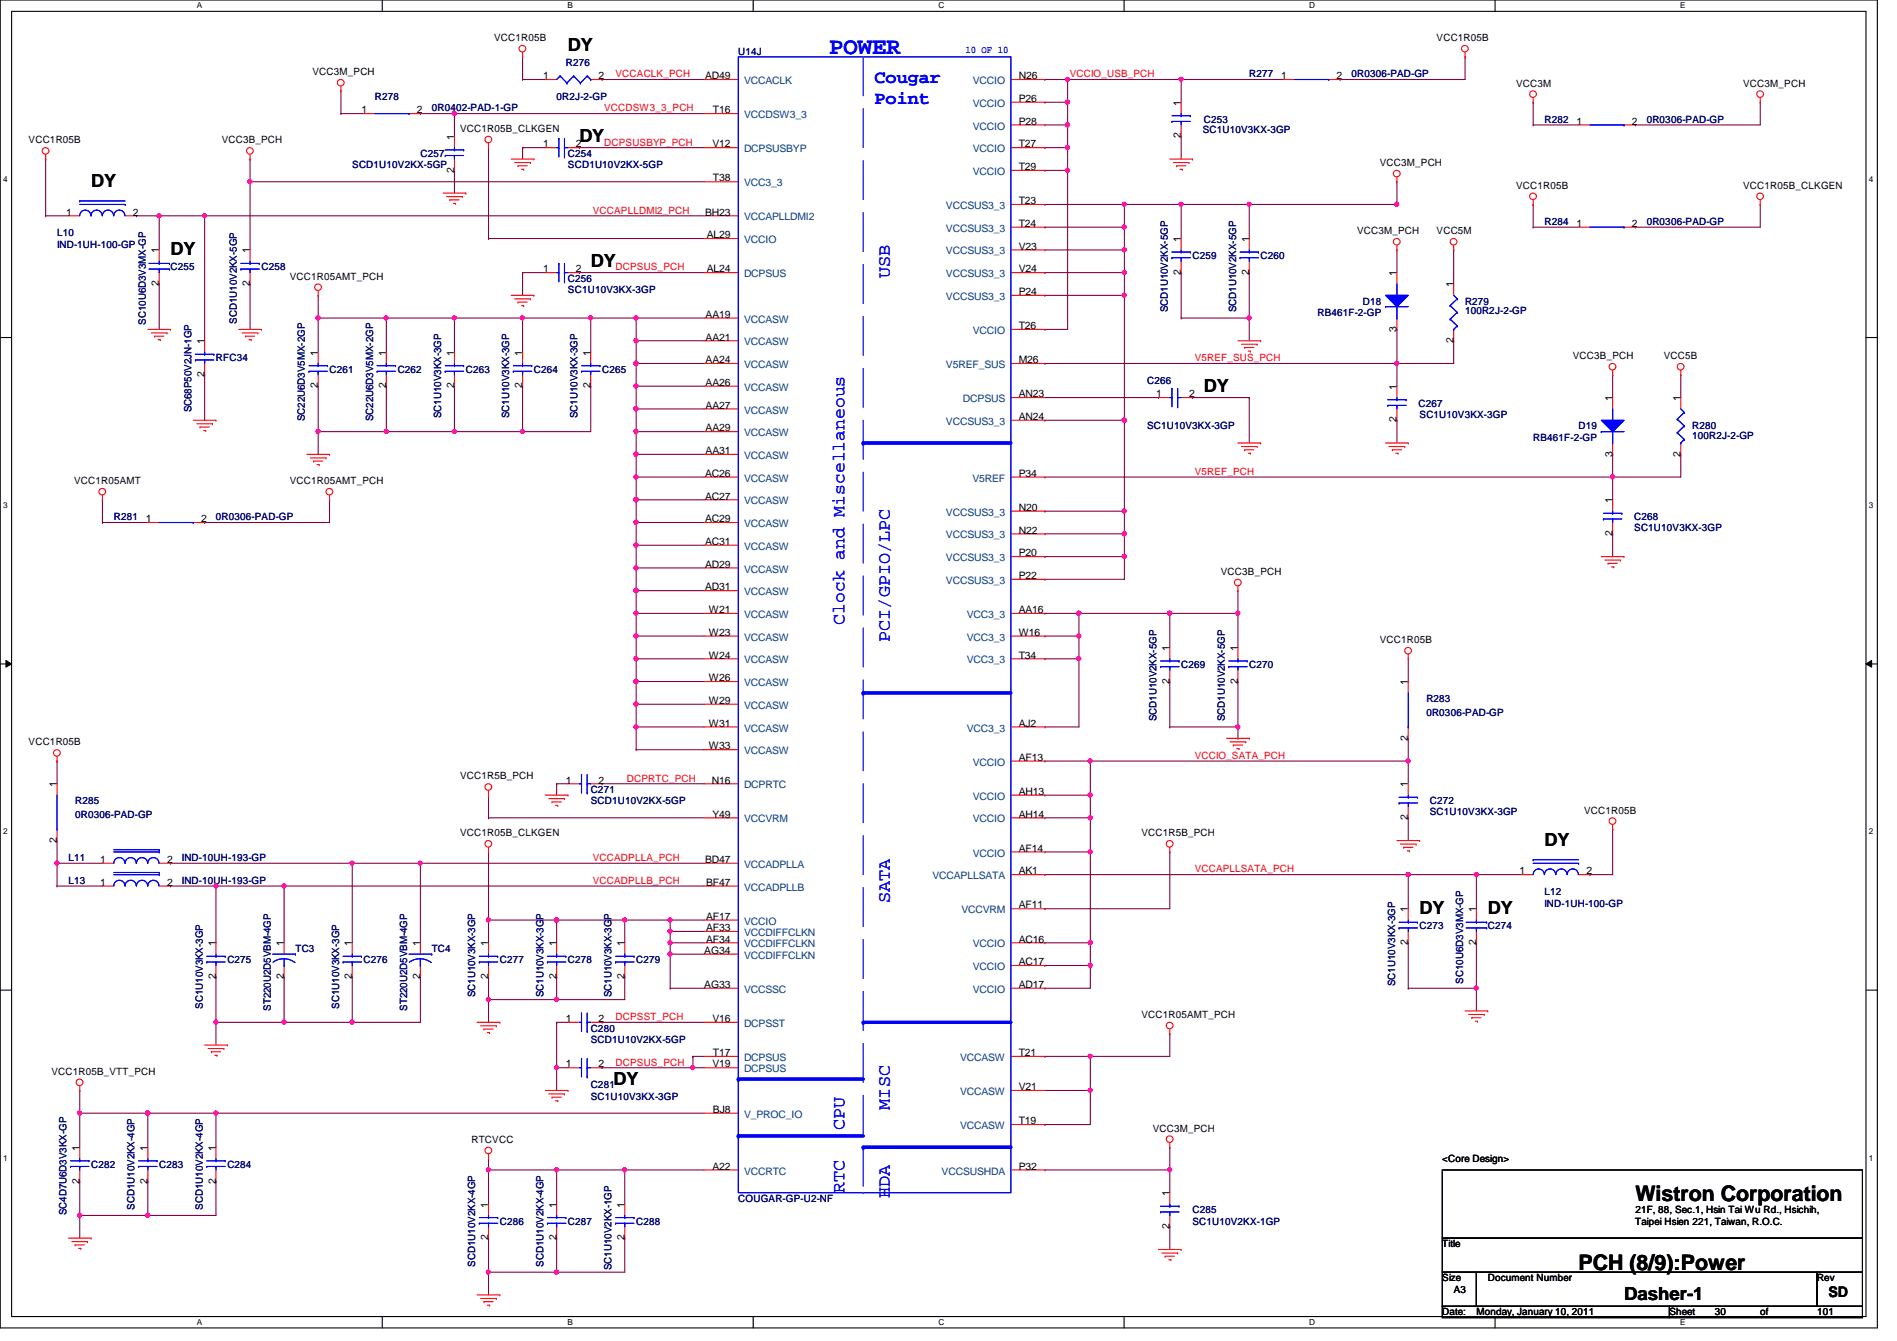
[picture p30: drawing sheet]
<svg xmlns="http://www.w3.org/2000/svg" width="297mm" height="210mm" viewBox="0 0 297 210" stroke-linecap="round" stroke-linejoin="round" font-family="sans-serif">
<defs><g id="words">
<text font-size="3.7" fill="#00f" x="129.8" y="8.5">POWER</text>
<g font-size="3.3">
<text x="256.1" y="188">Wistron Corporation</text>
<text x="247.2" y="198.7">PCH (8/9):Power</text>
</g>
<g font-size="2.8">
<text x="88.9" y="8">DY</text>
<text x="90.7" y="22.2">DY</text>
<text x="14.3" y="29.3">DY</text>
<text x="26.7" y="40">DY</text>
<text x="92.5" y="41.7">DY</text>
<text x="188.5" y="61.3">DY</text>
<text x="241.8" y="132.4">DY</text>
<text x="222.3" y="143.1">DY</text>
<text x="233" y="143.1">DY</text>
<text x="96.1" y="169.8">DY</text>
<text x="254.3" y="203.5">Dasher-1</text>
</g>
<g font-size="2.8" fill="#00f">
<text x="136.9" y="13">Cougar</text>
<text x="136.9" y="16.3">Point</text>
<text x="139.4" y="43.6" transform="rotate(-90 139.4 43.6)">USB</text>
<text x="132.2" y="97.8" transform="rotate(-90 132.2 97.8)">Clock and Miscellaneous</text>
<text x="139.4" y="100.5" transform="rotate(-90 139.4 100.5)">PCI/GPIO/LPC</text>
<text x="139.4" y="141.4" transform="rotate(-90 139.4 141.4)">SATA</text>
<text x="139.4" y="173.7" transform="rotate(-90 139.4 173.7)">MISC</text>
<text x="132.2" y="176.9" transform="rotate(-90 132.2 176.9)">CPU</text>
<text x="139.4" y="185.8" transform="rotate(-90 139.4 185.8)">DA</text>
<text x="132.2" y="186.7" transform="rotate(-90 132.2 186.7)">RTC</text>
<text x="139.4" y="187.6" transform="rotate(-90 139.4 187.6)">H</text>
</g>
<text font-size="2.3" x="286.3" y="203">SD</text>
<g font-size="1.6">
<text x="48.9" y="11.8">VCC3M_PCH</text>
<text x="77.4" y="6.4">VCC1R05B</text>
<text x="225" y="6.4">VCC1R05B</text>
<text x="56.6" y="17.7">1</text>
<text x="65.3" y="17.7">2</text>
<text x="85" y="12.4">1</text>
<text x="93.7" y="12.4">2</text>
<text x="110.4" y="12.4">AD49</text>
<text x="111.6" y="17.7">T16</text>
<text x="159.5" y="12.4">N26</text>
<text x="159.5" y="16">P26</text>
<text x="184.9" y="16.6" transform="rotate(-90 184.9 16.6)">1</text>
<text x="200.6" y="12.4">1</text>
<text x="209.3" y="12.4">2</text>
<text x="237.4" y="13.5">VCC3M</text>
<text x="273" y="13.5">VCC3M_PCH</text>
<text x="4.5" y="22.4">VCC1R05B</text>
<text x="34.7" y="22.4">VCC3B_PCH</text>
<text x="71.1" y="21.9" transform="rotate(-90 71.1 21.9)">1</text>
<text x="72" y="20.7">VCC1R05B_CLKGEN</text>
<text x="85" y="23.1">1</text>
<text x="90.2" y="23.1">2</text>
<text x="111.5" y="23.1">V12</text>
<text x="159.5" y="19.5">P28</text>
<text x="159.5" y="23.1">T27</text>
<text x="184.9" y="21.7" transform="rotate(-90 184.9 21.7)">2</text>
<text x="246.8" y="19.5">1</text>
<text x="255.5" y="19.5">2</text>
<text x="71.1" y="27" transform="rotate(-90 71.1 27)">2</text>
<text x="111.6" y="28.4">T38</text>
<text x="159.5" y="26.6">T29</text>
<text x="216.1" y="26">VCC3M_PCH</text>
<text x="237.4" y="29.5">VCC1R05B</text>
<text x="273" y="29.5">VCC1R05B_CLKGEN</text>
<text x="10.4" y="33.7">1</text>
<text x="20.8" y="33.7">2</text>
<text x="110.4" y="33.7">BH23</text>
<text x="159.5" y="35.5">T24</text>
<text x="159.5" y="32">T23</text>
<text x="246.8" y="35.5">1</text>
<text x="255.5" y="35.5">2</text>
<text x="24.9" y="39.7" transform="rotate(-90 24.9 39.7)">1</text>
<text x="39.1" y="39.7" transform="rotate(-90 39.1 39.7)">1</text>
<text x="110.7" y="37.3">AL29</text>
<text x="159.5" y="39.1">V23</text>
<text x="184.9" y="37.9" transform="rotate(-90 184.9 37.9)">1</text>
<text x="195.6" y="37.9" transform="rotate(-90 195.6 37.9)">1</text>
<text x="212.5" y="36.7">VCC3M_PCH</text>
<text x="225" y="36.7">VCC5M</text>
<text x="24.9" y="44.8" transform="rotate(-90 24.9 44.8)">2</text>
<text x="39.1" y="44.8" transform="rotate(-90 39.1 44.8)">2</text>
<text x="45.4" y="43.8">VCC1R05AMT_PCH</text>
<text x="85" y="42.6">1</text>
<text x="90.2" y="42.6">2</text>
<text x="110.7" y="42.6">AL24</text>
<text x="159.5" y="46.2">P24</text>
<text x="159.5" y="42.6">V24</text>
<text x="184.9" y="43" transform="rotate(-90 184.9 43)">2</text>
<text x="195.6" y="43" transform="rotate(-90 195.6 43)">2</text>
<text x="218.7" y="43.2" transform="rotate(-90 218.7 43.2)">1</text>
<text x="227.6" y="45" transform="rotate(-90 227.6 45)">1</text>
<text x="32" y="53.9" transform="rotate(-90 32 53.9)">1</text>
<text x="110.5" y="49.7">AA19</text>
<text x="110.5" y="53.3">AA21</text>
<text x="159.5" y="51.5">T26</text>
<text x="218.7" y="51.9" transform="rotate(-90 218.7 51.9)">3</text>
<text x="227.6" y="53.7" transform="rotate(-90 227.6 53.7)">2</text>
<text x="32" y="59" transform="rotate(-90 32 59)">2</text>
<text x="49.8" y="55.7" transform="rotate(-90 49.8 55.7)">1</text>
<text x="60.4" y="55.7" transform="rotate(-90 60.4 55.7)">1</text>
<text x="71.1" y="55.7" transform="rotate(-90 71.1 55.7)">1</text>
<text x="81.8" y="55.7" transform="rotate(-90 81.8 55.7)">1</text>
<text x="92.5" y="55.7" transform="rotate(-90 92.5 55.7)">1</text>
<text x="110.5" y="56.9">AA24</text>
<text x="159.5" y="56.9">M26</text>
<text x="246.3" y="56.2">VCC3B_PCH</text>
<text x="260.5" y="56.2">VCC5B</text>
<text x="49.8" y="60.8" transform="rotate(-90 49.8 60.8)">2</text>
<text x="60.4" y="60.8" transform="rotate(-90 60.4 60.8)">2</text>
<text x="71.1" y="60.8" transform="rotate(-90 71.1 60.8)">2</text>
<text x="81.8" y="60.8" transform="rotate(-90 81.8 60.8)">2</text>
<text x="92.5" y="60.8" transform="rotate(-90 92.5 60.8)">2</text>
<text x="110.5" y="64">AA27</text>
<text x="110.5" y="60.4">AA26</text>
<text x="159.5" y="62.2">AN23</text>
<text x="159.5" y="65.7">AN24</text>
<text x="181.1" y="62.2">1</text>
<text x="186.2" y="62.2">2</text>
<text x="218.7" y="61" transform="rotate(-90 218.7 61)">1</text>
<text x="252.5" y="62.8" transform="rotate(-90 252.5 62.8)">1</text>
<text x="263.1" y="62.8" transform="rotate(-90 263.1 62.8)">1</text>
<text x="110.5" y="67.5">AA29</text>
<text x="110.5" y="71.1">AA31</text>
<text x="218.7" y="66.1" transform="rotate(-90 218.7 66.1)">2</text>
<text x="252.5" y="71.5" transform="rotate(-90 252.5 71.5)">3</text>
<text x="263.1" y="71.5" transform="rotate(-90 263.1 71.5)">2</text>
<text x="11.6" y="75.8">VCC1R05AMT</text>
<text x="45.4" y="75.8">VCC1R05AMT_PCH</text>
<text x="110.4" y="74.6">AC26</text>
<text x="159.5" y="74.6">P34</text>
<text x="22.8" y="81.7">1</text>
<text x="31.5" y="81.7">2</text>
<text x="110.4" y="78.2">AC27</text>
<text x="110.4" y="81.7">AC29</text>
<text x="159.5" y="80">N20</text>
<text x="159.5" y="83.5">N22</text>
<text x="252.5" y="83.9" transform="rotate(-90 252.5 83.9)">2</text>
<text x="252.5" y="78.8" transform="rotate(-90 252.5 78.8)">1</text>
<text x="110.4" y="85.3">AC31</text>
<text x="110.4" y="88.9">AD29</text>
<text x="159.5" y="87.1">P20</text>
<text x="110.4" y="92.4">AD31</text>
<text x="111" y="96">W21</text>
<text x="159.5" y="90.6">P22</text>
<text x="159.5" y="96">AA16</text>
<text x="191.2" y="90">VCC3B_PCH</text>
<text x="111" y="99.5">W23</text>
<text x="159.5" y="99.5">W16</text>
<text x="183.1" y="101.9" transform="rotate(-90 183.1 101.9)">1</text>
<text x="193.8" y="101.9" transform="rotate(-90 193.8 101.9)">1</text>
<text x="216.1" y="100.7">VCC1R05B</text>
<text x="111" y="103.1">W24</text>
<text x="111" y="106.6">W26</text>
<text x="159.5" y="103.1">T34</text>
<text x="183.1" y="107" transform="rotate(-90 183.1 107)">2</text>
<text x="193.8" y="107" transform="rotate(-90 193.8 107)">2</text>
<text x="220.5" y="107.2" transform="rotate(-90 220.5 107.2)">1</text>
<text x="111" y="110.2">W29</text>
<text x="111" y="113.7">W31</text>
<text x="159.5" y="113.7">AJ2</text>
<text x="4.5" y="116.7">VCC1R05B</text>
<text x="111" y="117.3">W33</text>
<text x="159.5" y="119.1">AF13</text>
<text x="220.5" y="115.9" transform="rotate(-90 220.5 115.9)">2</text>
<text x="8.9" y="123.2" transform="rotate(-90 8.9 123.2)">1</text>
<text x="72" y="122">VCC1R5B_PCH</text>
<text x="88.6" y="122.6">1</text>
<text x="93.7" y="122.6">2</text>
<text x="111.5" y="122.6">N16</text>
<text x="159.5" y="124.4">AH13</text>
<text x="220.5" y="123.2" transform="rotate(-90 220.5 123.2)">1</text>
<text x="8.9" y="131.9" transform="rotate(-90 8.9 131.9)">2</text>
<text x="72" y="130.9">VCC1R05B_CLKGEN</text>
<text x="111.5" y="128">Y49</text>
<text x="159.5" y="128">AH14</text>
<text x="178.7" y="130.9">VCC1R5B_PCH</text>
<text x="220.5" y="128.4" transform="rotate(-90 220.5 128.4)">2</text>
<text x="248.1" y="127.3">VCC1R05B</text>
<text x="15.7" y="135.1">1</text>
<text x="26.2" y="135.1">2</text>
<text x="110.4" y="135.1">BD47</text>
<text x="159.5" y="136.9">AK1</text>
<text x="159.5" y="133.3">AF14</text>
<text x="238" y="136.9">1</text>
<text x="248.4" y="136.9">2</text>
<text x="15.7" y="138.6">1</text>
<text x="26.2" y="138.6">2</text>
<text x="110.6" y="138.6">BF47</text>
<text x="110.6" y="144">AF17</text>
<text x="159.5" y="142.2">AF11</text>
<text x="220.5" y="142.8" transform="rotate(-90 220.5 142.8)">1</text>
<text x="231.1" y="142.8" transform="rotate(-90 231.1 142.8)">1</text>
<text x="33.8" y="148.1" transform="rotate(-90 33.8 148.1)">1</text>
<text x="44.4" y="148.1" transform="rotate(-90 44.4 148.1)">1</text>
<text x="55.1" y="148.1" transform="rotate(-90 55.1 148.1)">1</text>
<text x="65.8" y="148.1" transform="rotate(-90 65.8 148.1)">1</text>
<text x="76.5" y="148.1" transform="rotate(-90 76.5 148.1)">1</text>
<text x="87.1" y="148.1" transform="rotate(-90 87.1 148.1)">1</text>
<text x="97.8" y="148.1" transform="rotate(-90 97.8 148.1)">1</text>
<text x="110.3" y="149.3">AG34</text>
<text x="110.6" y="145.8">AF33</text>
<text x="110.6" y="147.5">AF34</text>
<text x="159.5" y="147.5">AC16</text>
<text x="220.5" y="147.9" transform="rotate(-90 220.5 147.9)">2</text>
<text x="231.1" y="147.9" transform="rotate(-90 231.1 147.9)">2</text>
<text x="33.8" y="153.2" transform="rotate(-90 33.8 153.2)">2</text>
<text x="44.4" y="153.2" transform="rotate(-90 44.4 153.2)">2</text>
<text x="55.1" y="153.2" transform="rotate(-90 55.1 153.2)">2</text>
<text x="65.8" y="153.2" transform="rotate(-90 65.8 153.2)">2</text>
<text x="76.5" y="153.2" transform="rotate(-90 76.5 153.2)">2</text>
<text x="87.1" y="153.2" transform="rotate(-90 87.1 153.2)">2</text>
<text x="97.8" y="153.2" transform="rotate(-90 97.8 153.2)">2</text>
<text x="110.3" y="154.6">AG33</text>
<text x="159.5" y="154.6">AD17</text>
<text x="159.5" y="151.1">AC17</text>
<text x="88.6" y="160">1</text>
<text x="93.7" y="160">2</text>
<text x="111.5" y="160">V16</text>
<text x="178.7" y="159.3">VCC1R05AMT_PCH</text>
<text x="88.6" y="167.1">1</text>
<text x="93.7" y="167.1">2</text>
<text x="111.5" y="167.1">V19</text>
<text x="111.6" y="165.3">T17</text>
<text x="159.5" y="165.3">T21</text>
<text x="8" y="168.2">VCC1R05B_VTT_PCH</text>
<text x="159.5" y="170.6">V21</text>
<text x="73.8" y="178.9">RTCVCC</text>
<text x="111.6" y="174.2">BJ8</text>
<text x="159.5" y="176">T19</text>
<text x="180.5" y="177.1">VCC3M_PCH</text>
<text x="12.4" y="185.3" transform="rotate(-90 12.4 185.3)">2</text>
<text x="12.4" y="180.1" transform="rotate(-90 12.4 180.1)">1</text>
<text x="23.1" y="185.3" transform="rotate(-90 23.1 185.3)">2</text>
<text x="23.1" y="180.1" transform="rotate(-90 23.1 180.1)">1</text>
<text x="33.8" y="185.3" transform="rotate(-90 33.8 185.3)">2</text>
<text x="33.8" y="180.1" transform="rotate(-90 33.8 180.1)">1</text>
<text x="111.5" y="183.1">A22</text>
<text x="159.5" y="183.1">P32</text>
<text x="225.8" y="181.9">&lt;Core Design&gt;</text>
<text x="76.5" y="189" transform="rotate(-90 76.5 189)">1</text>
<text x="87.1" y="189" transform="rotate(-90 87.1 189)">1</text>
<text x="97.8" y="189" transform="rotate(-90 97.8 189)">1</text>
<text x="183.1" y="187.2" transform="rotate(-90 183.1 187.2)">1</text>
<text x="256.1" y="191.7">Taipei Hsien 221, Taiwan, R.O.C.</text>
<text x="256.1" y="189.9">21F, 88, Sec.1, Hsin Tai Wu Rd., Hsichih,</text>
<text x="76.5" y="194.1" transform="rotate(-90 76.5 194.1)">2</text>
<text x="87.1" y="194.1" transform="rotate(-90 87.1 194.1)">2</text>
<text x="97.8" y="194.1" transform="rotate(-90 97.8 194.1)">2</text>
<text x="183.1" y="192.4" transform="rotate(-90 183.1 192.4)">2</text>
<text x="225.8" y="195.2">Title</text>
<text x="225.8" y="200.6">Size</text>
<text x="227.6" y="202.4">A3</text>
<text x="233" y="200.6">Document Number</text>
<text x="284.5" y="200.6">Rev</text>
<text x="225.8" y="205.9">Date:</text>
<text x="231.2" y="205.9">Monday, January 10, 2011</text>
<text x="261.4" y="205.9">Sheet</text>
<text x="268.5" y="205.9">30</text>
<text x="275.6" y="205.9">of</text>
<text x="284.5" y="205.9">101</text>
</g>
<g font-size="1.6" fill="#000080">
<text x="88.6" y="10.3">R276</text>
<text x="115.6" y="8.6">U14J</text>
<text x="58.7" y="15.7">R278</text>
<text x="67.6" y="17.4">0R0402-PAD-1-GP</text>
<text x="87.2" y="15.7">0R2J-2-GP</text>
<text x="195.6" y="12.1">R277</text>
<text x="211.6" y="12.1">0R0306-PAD-GP</text>
<text x="188.3" y="20.8">SC1U10V3KX-3GP</text>
<text x="188.5" y="19.2">C253</text>
<text x="241.8" y="19.2">R282</text>
<text x="257.8" y="19.2">0R0306-PAD-GP</text>
<text x="55.2" y="26.3">SCD1U10V2KX-5GP</text>
<text x="65.8" y="24.6">C257</text>
<text x="88.9" y="26.3">SCD1U10V2KX-5GP</text>
<text x="88.9" y="24.6">C254</text>
<text x="241.8" y="35.2">R284</text>
<text x="257.8" y="35.2">0R0306-PAD-GP</text>
<text x="8.9" y="37">L10</text>
<text x="8.9" y="38.8">IND-1UH-100-GP</text>
<text x="186.7" y="40.6">C259</text>
<text x="197.4" y="40.6">C260</text>
<text x="26.7" y="42.3">C255</text>
<text x="40.9" y="42.3">C258</text>
<text x="88.9" y="45.9">SC1U10V3KX-3GP</text>
<text x="88.9" y="44.1">C256</text>
<text x="213.4" y="47.7">D18</text>
<text x="229.4" y="47.7">R279</text>
<text x="22.9" y="50.8" transform="rotate(-90 22.9 50.8)">SC10U6D3V3MX-GP</text>
<text x="37.1" y="50.7" transform="rotate(-90 37.1 50.7)">SCD1U10V2KX-5GP</text>
<text x="182.9" y="48.9" transform="rotate(-90 182.9 48.9)">SCD1U10V2KX-5GP</text>
<text x="193.5" y="48.9" transform="rotate(-90 193.5 48.9)">SCD1U10V2KX-5GP</text>
<text x="206.3" y="49.4">RB461F-2-GP</text>
<text x="229.4" y="49.1">100R2J-2-GP</text>
<text x="33.8" y="56.6">RFC34</text>
<text x="51.6" y="58.3">C261</text>
<text x="62.3" y="58.3">C262</text>
<text x="72.9" y="58.3">C263</text>
<text x="83.6" y="58.3">C264</text>
<text x="94.3" y="58.3">C265</text>
<text x="30" y="64.6" transform="rotate(-90 30 64.6)">SC68P50V2JN-1GP</text>
<text x="47.7" y="66" transform="rotate(-90 47.7 66)">SC22U6D3V5MX-2GP</text>
<text x="58.4" y="66" transform="rotate(-90 58.4 66)">SC22U6D3V5MX-2GP</text>
<text x="69.1" y="65.4" transform="rotate(-90 69.1 65.4)">SC1U10V3KX-3GP</text>
<text x="79.8" y="65.4" transform="rotate(-90 79.8 65.4)">SC1U10V3KX-3GP</text>
<text x="90.4" y="65.4" transform="rotate(-90 90.4 65.4)">SC1U10V3KX-3GP</text>
<text x="179.6" y="60.1">C266</text>
<text x="222.1" y="63.7">C267</text>
<text x="222.3" y="65.4">SC1U10V3KX-3GP</text>
<text x="179.6" y="67.2">SC1U10V3KX-3GP</text>
<text x="240.1" y="69">RB461F-2-GP</text>
<text x="247.2" y="67.2">D19</text>
<text x="265" y="68.7">100R2J-2-GP</text>
<text x="265" y="67.2">R280</text>
<text x="17.8" y="81.4">R281</text>
<text x="33.8" y="81.4">0R0306-PAD-GP</text>
<text x="255.9" y="83.1">SC1U10V3KX-3GP</text>
<text x="255.9" y="81.4">C268</text>
<text x="185" y="104.6">C269</text>
<text x="195.6" y="104.6">C270</text>
<text x="181.1" y="112.9" transform="rotate(-90 181.1 112.9)">SCD1U10V2KX-5GP</text>
<text x="191.8" y="112.9" transform="rotate(-90 191.8 112.9)">SCD1U10V2KX-5GP</text>
<text x="223.3" y="112">0R0306-PAD-GP</text>
<text x="223.3" y="109.9">R283</text>
<text x="11.8" y="125.9">R285</text>
<text x="92.5" y="125.9">SCD1U10V2KX-5GP</text>
<text x="92.5" y="124.1">C271</text>
<text x="223.9" y="125.9">C272</text>
<text x="11.8" y="128">0R0306-PAD-GP</text>
<text x="223.9" y="127.5">SC1U10V3KX-3GP</text>
<text x="10.7" y="134.8">L11</text>
<text x="28.5" y="134.8">IND-10UH-193-GP</text>
<text x="10.7" y="138.3">L13</text>
<text x="28.5" y="138.3">IND-10UH-193-GP</text>
<text x="241.8" y="141.9">IND-1UH-100-GP</text>
<text x="241.8" y="140.1">L12</text>
<text x="46.3" y="149">TC3</text>
<text x="67.6" y="149">TC4</text>
<text x="222.3" y="145.5">C273</text>
<text x="233" y="145.5">C274</text>
<text x="35.6" y="150.8">C275</text>
<text x="56.9" y="150.8">C276</text>
<text x="78.3" y="150.8">C277</text>
<text x="88.9" y="150.8">C278</text>
<text x="99.6" y="150.8">C279</text>
<text x="218.4" y="154.3" transform="rotate(-90 218.4 154.3)">SC1U10V3KX-3GP</text>
<text x="229.1" y="154" transform="rotate(-90 229.1 154)">SC10U6D3V3MX-GP</text>
<text x="31.7" y="157.9" transform="rotate(-90 31.7 157.9)">SC1U10V3KX-3GP</text>
<text x="42.4" y="158.2" transform="rotate(-90 42.4 158.2)">ST220U2D5VBM-4GP</text>
<text x="53.1" y="157.9" transform="rotate(-90 53.1 157.9)">SC1U10V3KX-3GP</text>
<text x="63.8" y="158.2" transform="rotate(-90 63.8 158.2)">ST220U2D5VBM-4GP</text>
<text x="74.4" y="156.1" transform="rotate(-90 74.4 156.1)">SC1U10V3KX-3GP</text>
<text x="85.1" y="156.1" transform="rotate(-90 85.1 156.1)">SC1U10V3KX-3GP</text>
<text x="92.5" y="161.5">C280</text>
<text x="95.8" y="156.1" transform="rotate(-90 95.8 156.1)">SC1U10V3KX-3GP</text>
<text x="92.5" y="163.2">SCD1U10V2KX-5GP</text>
<text x="92.5" y="172.1">SC1U10V3KX-3GP</text>
<text x="92.5" y="170.3">C281</text>
<text x="14.3" y="182.8">C282</text>
<text x="24.9" y="182.8">C283</text>
<text x="35.6" y="182.8">C284</text>
<text x="10.4" y="190.2" transform="rotate(-90 10.4 190.2)">SC4D7U6D3V3KX-GP</text>
<text x="21.1" y="189.4" transform="rotate(-90 21.1 189.4)">SCD1U10V2KX-4GP</text>
<text x="31.7" y="189.4" transform="rotate(-90 31.7 189.4)">SCD1U10V2KX-4GP</text>
<text x="78.3" y="191.7">C286</text>
<text x="88.9" y="191.7">C287</text>
<text x="99.6" y="191.7">C288</text>
<text x="115.6" y="188.1">COUGAR-GP-U2-NF</text>
<text x="186.7" y="191.7">SC1U10V2KX-1GP</text>
<text x="186.7" y="189.9">C285</text>
<text x="74.4" y="198.2" transform="rotate(-90 74.4 198.2)">SCD1U10V2KX-4GP</text>
<text x="85.1" y="198.2" transform="rotate(-90 85.1 198.2)">SCD1U10V2KX-4GP</text>
<text x="95.8" y="198.8" transform="rotate(-90 95.8 198.8)">SC1U10V2KX-1GP</text>
</g>
<text font-size="1.6" fill="#00f" x="151.2" y="8.3">10 OF 10</text>
<g font-size="1.6" fill="#f00">
<text x="94.6" y="17.4">VCCDSW3_3_PCH</text>
<text x="96.4" y="12.1">VCCACLK_PCH</text>
<text x="167.5" y="12.1">VCCIO_USB_PCH</text>
<text x="94.6" y="22.8">DCPSUSBYP_PCH</text>
<text x="92.8" y="33.4">VCCAPLLDMI2_PCH</text>
<text x="96.4" y="42.3">DCPSUS_PCH</text>
<text x="187.1" y="56.6">V5REF_SUS_PCH</text>
<text x="187.1" y="74.3">V5REF_PCH</text>
<text x="187.1" y="118.8">VCCIO_SATA_PCH</text>
<text x="98.2" y="122.3">DCPRTC_PCH</text>
<text x="92.8" y="134.8">VCCADPLLA_PCH</text>
<text x="187.1" y="136.6">VCCAPLLSATA_PCH</text>
<text x="92.8" y="138.3">VCCADPLLB_PCH</text>
<text x="96.4" y="159.7">DCPSST_PCH</text>
<text x="96.4" y="166.8">DCPSUS_PCH</text>
</g>
<g font-size="1.6" fill="#004080">
<text x="116.5" y="13.2">VCCACLK</text>
<text x="152.3" y="13.2">VCCIO</text>
<text x="152.3" y="16.7">VCCIO</text>
<text x="116.5" y="23.8">DCPSUSBYP</text>
<text x="116.5" y="18.5">VCCDSW3_3</text>
<text x="152.3" y="20.3">VCCIO</text>
<text x="152.3" y="23.8">VCCIO</text>
<text x="116.5" y="29.2">VCC3_3</text>
<text x="152.3" y="27.4">VCCIO</text>
<text x="116.5" y="34.5">VCCAPLLDMI2</text>
<text x="148.1" y="32.7">VCCSUS3_3</text>
<text x="116.5" y="38.1">VCCIO</text>
<text x="148.1" y="39.8">VCCSUS3_3</text>
<text x="148.1" y="36.3">VCCSUS3_3</text>
<text x="116.5" y="43.4">DCPSUS</text>
<text x="148.1" y="46.9">VCCSUS3_3</text>
<text x="148.1" y="43.4">VCCSUS3_3</text>
<text x="116.5" y="50.5">VCCASW</text>
<text x="152.3" y="52.3">VCCIO</text>
<text x="116.5" y="54.1">VCCASW</text>
<text x="116.5" y="57.6">VCCASW</text>
<text x="148.1" y="57.6">V5REF_SUS</text>
<text x="116.5" y="64.7">VCCASW</text>
<text x="116.5" y="61.2">VCCASW</text>
<text x="150.8" y="62.9">DCPSUS</text>
<text x="116.5" y="68.3">VCCASW</text>
<text x="116.5" y="71.8">VCCASW</text>
<text x="148.1" y="66.5">VCCSUS3_3</text>
<text x="116.5" y="75.4">VCCASW</text>
<text x="152.3" y="75.4">V5REF</text>
<text x="116.5" y="79">VCCASW</text>
<text x="116.5" y="82.5">VCCASW</text>
<text x="148.1" y="80.7">VCCSUS3_3</text>
<text x="116.5" y="86.1">VCCASW</text>
<text x="116.5" y="89.6">VCCASW</text>
<text x="148.1" y="84.3">VCCSUS3_3</text>
<text x="148.1" y="87.8">VCCSUS3_3</text>
<text x="116.5" y="93.2">VCCASW</text>
<text x="148.1" y="91.4">VCCSUS3_3</text>
<text x="116.5" y="96.7">VCCASW</text>
<text x="116.5" y="100.3">VCCASW</text>
<text x="151.4" y="96.7">VCC3_3</text>
<text x="151.4" y="100.3">VCC3_3</text>
<text x="116.5" y="103.8">VCCASW</text>
<text x="116.5" y="107.4">VCCASW</text>
<text x="151.4" y="103.8">VCC3_3</text>
<text x="116.5" y="111">VCCASW</text>
<text x="116.5" y="114.5">VCCASW</text>
<text x="116.5" y="118.1">VCCASW</text>
<text x="151.4" y="114.5">VCC3_3</text>
<text x="152.3" y="119.8">VCCIO</text>
<text x="116.5" y="123.4">DCPRTC</text>
<text x="152.3" y="125.2">VCCIO</text>
<text x="116.5" y="128.7">VCCVRM</text>
<text x="152.3" y="128.7">VCCIO</text>
<text x="116.5" y="135.8">VCCADPLLA</text>
<text x="146" y="137.6">VCCAPLLSATA</text>
<text x="152.3" y="134.1">VCCIO</text>
<text x="116.5" y="139.4">VCCADPLLB</text>
<text x="150.5" y="143">VCCVRM</text>
<text x="116.5" y="146.5">VCCDIFFCLKN</text>
<text x="116.5" y="148.3">VCCDIFFCLKN</text>
<text x="116.5" y="144.7">VCCIO</text>
<text x="152.3" y="148.3">VCCIO</text>
<text x="116.5" y="155.4">VCCSSC</text>
<text x="116.5" y="150.1">VCCDIFFCLKN</text>
<text x="152.3" y="155.4">VCCIO</text>
<text x="152.3" y="151.8">VCCIO</text>
<text x="116.5" y="160.7">DCPSST</text>
<text x="116.5" y="166.1">DCPSUS</text>
<text x="116.5" y="167.9">DCPSUS</text>
<text x="150.3" y="166.1">VCCASW</text>
<text x="150.3" y="171.4">VCCASW</text>
<text x="116.5" y="175">V_PROC_IO</text>
<text x="150.3" y="176.7">VCCASW</text>
<text x="116.5" y="183.9">VCCRTC</text>
<text x="147.4" y="183.9">VCCSUSHDA</text>
</g>
<g font-size="1.3">
<text x="30.8" y="1.3">A</text>
<text x="88.9" y="1.3">B</text>
<text x="146.9" y="1.3">C</text>
<text x="205" y="1.3">D</text>
<text x="263.1" y="1.3">E</text>
<text x=".5" y="28.4">4</text>
<text x="292.6" y="28.4">4</text>
<text x=".5" y="79.5">3</text>
<text x="292.6" y="79.5">3</text>
<text x=".5" y="130.6">2</text>
<text x="292.6" y="130.6">2</text>
<text x=".5" y="181.7">1</text>
<text x="292.6" y="181.7">1</text>
<text x="30.8" y="207.4">A</text>
<text x="88.9" y="207.4">B</text>
<text x="146.9" y="207.4">C</text>
<text x="205" y="207.4">D</text>
<text x="263.1" y="207.4">E</text>
</g>
</g></defs>
<path d="M0 0h294v207.9h-294zM1.8 1.8h290.4v204.3h-290.4z" fill="none" stroke="#000" stroke-width=".17"/>
<g fill="#fff">
<path d="M30.8 .2h.8v1.4h-.8z"/>
<path d="M30.8 206.2h.8v1.4h-.8z"/>
</g>
<path d="M59.9 0v1.8M59.9 206.1v1.8" fill="none" stroke="#000" stroke-width=".17"/>
<g fill="#fff">
<path d="M88.9 .2h.8v1.4h-.8z"/>
<path d="M88.9 206.2h.8v1.4h-.8z"/>
</g>
<path d="M117.9 0v1.8M117.9 206.1v1.8" fill="none" stroke="#000" stroke-width=".17"/>
<g fill="#fff">
<path d="M146.9 .2h.9v1.4h-.9z"/>
<path d="M146.9 206.2h.9v1.4h-.9z"/>
</g>
<path d="M176 0v1.8M176 206.1v1.8" fill="none" stroke="#000" stroke-width=".17"/>
<g fill="#fff">
<path d="M205 .2h.9v1.4h-.9z"/>
<path d="M205 206.2h.9v1.4h-.9z"/>
</g>
<path d="M234.1 0v1.8M234.1 206.1v1.8" fill="none" stroke="#000" stroke-width=".17"/>
<g fill="#fff">
<path d="M263.1 .2h.8v1.4h-.8z"/>
<path d="M263.1 206.2h.8v1.4h-.8z"/>
<path d="M.5 27.3h.7v1.4h-.7z"/>
<path d="M292.6 27.3h.7v1.4h-.7z"/>
<path d="M.5 78.4h.7v1.4h-.7z"/>
<path d="M292.6 78.4h.7v1.4h-.7z"/>
</g>
<path d="M0 52.8h1.8M292.2 52.8h1.8" fill="none" stroke="#000" stroke-width=".17"/>
<g fill="#fff">
<path d="M.5 129.5h.7v1.4h-.7z"/>
<path d="M292.6 129.5h.7v1.4h-.7z"/>
</g>
<path d="M0 103.9h1.8M292.2 103.9h1.8" fill="none" stroke="#000" stroke-width=".17"/>
<path d="M.9 103.4l.9 .5-.9 .5zM292.2 103.9l.9-.5v1z" fill="#000"/>
<path d="M.9 103.4l.9 .5-.9 .5zM292.2 103.9l.9-.5v1z" fill="none" stroke="#000" stroke-width=".16"/>
<g fill="#fff">
<path d="M.5 180.5h.7v1.4h-.7z"/>
<path d="M292.6 180.5h.7v1.4h-.7z"/>
</g>
<path d="M0 155h1.8M292.2 155h1.8" fill="none" stroke="#000" stroke-width=".17"/>
<path d="M71.2 17.8h39.1M71.2 17.8h.1M81.8 8.9h.1M81.8 12.4h.1M81.8 8.9v3.5M81.8 12.4h3.6M94.3 12.4h.1M94.3 12.4h16M71.2 26.7h.1M71.2 26.7v3.5M90.7 23.1h.1M90.7 23.1h19.6" fill="none" stroke="#800040" stroke-width=".17"/>
<circle cx="71.1" cy="17.8" r=".32" fill="#f0f"/>
<circle cx="71.1" cy="17.8" r=".32" fill="none" stroke="#f0f" stroke-width=".17"/>
<path d="M65.8 17.8h5.4M65.8 17.8h.1" fill="none" stroke="#800040" stroke-width=".17"/>
<circle cx="71.1" cy="17.8" r=".32" fill="#f0f"/>
<circle cx="71.1" cy="17.8" r=".32" fill="none" stroke="#f0f" stroke-width=".17"/>
<path d="M53.4 14.2h.1M53.4 17.8h.1M53.4 14.2v3.6M53.4 17.8h3.5M39.2 28.4h71.1M39.2 28.4h.1" fill="none" stroke="#800040" stroke-width=".17"/>
<circle cx="39.1" cy="28.4" r=".32" fill="#f0f"/>
<circle cx="39.1" cy="28.4" r=".32" fill="none" stroke="#f0f" stroke-width=".17"/>
<path d="M32 33.8h78.3M32 33.8h.1M39.2 24.9h.1M39.2 28.4h.1M39.2 24.9v14.2M39.2 44.4h.1M39.2 44.5v7.1" fill="none" stroke="#800040" stroke-width=".17"/>
<circle cx="32" cy="33.8" r=".32" fill="#f0f"/>
<circle cx="32" cy="33.8" r=".32" fill="none" stroke="#f0f" stroke-width=".17"/>
<g fill="none" stroke="#800040" stroke-width=".17">
<path d="M7.2 24.9h.1M7.2 33.8h.1M7.2 24.9v8.9M7.2 33.8h3.5M76.5 37.3h33.8M76.5 37.3h.1M76.5 23.1h.1M76.5 23.1v14.2M49.8 46.2h.1M49.8 46.2v3.6M81.8 42.7h.1M81.8 42.7v3.5"/>
<path d="M81.8 42.7h3.6M90.7 42.7h.1M90.7 42.7h19.6M49.8 60.5h.1M49.8 60.5v7.1M71.2 67.6h10.6M71.2 67.6h.1"/>
</g>
<circle cx="71.1" cy="67.5" r=".32" fill="#f0f"/>
<circle cx="71.1" cy="67.5" r=".32" fill="none" stroke="#f0f" stroke-width=".17"/>
<path d="M49.8 49.8h.1M49.8 49.8v5.3" fill="none" stroke="#800040" stroke-width=".17"/>
<circle cx="49.8" cy="49.8" r=".32" fill="#f0f"/>
<circle cx="49.8" cy="49.8" r=".32" fill="none" stroke="#f0f" stroke-width=".17"/>
<path d="M49.8 49.8h10.7M49.8 49.8h.1M60.5 49.8h.1M60.5 49.8v5.3" fill="none" stroke="#800040" stroke-width=".17"/>
<circle cx="49.8" cy="49.8" r=".32" fill="#f0f"/>
<circle cx="49.8" cy="49.8" r=".32" fill="none" stroke="#f0f" stroke-width=".17"/>
<path d="M60.5 49.8h.1M60.5 49.8h10.7M71.2 49.8h.1M71.2 49.8v5.3" fill="none" stroke="#800040" stroke-width=".17"/>
<circle cx="60.5" cy="49.8" r=".32" fill="#f0f"/>
<circle cx="60.5" cy="49.8" r=".32" fill="none" stroke="#f0f" stroke-width=".17"/>
<path d="M81.8 49.8h.1M81.8 49.8v5.3" fill="none" stroke="#800040" stroke-width=".17"/>
<circle cx="81.8" cy="49.8" r=".32" fill="#f0f"/>
<circle cx="81.8" cy="49.8" r=".32" fill="none" stroke="#f0f" stroke-width=".17"/>
<path d="M49.8 67.6h.1M49.8 67.6v3.5M60.5 60.5h.1M60.5 60.5v7.1h-10.7M81.8 60.5h.1M81.8 60.5v7.1" fill="none" stroke="#800040" stroke-width=".17"/>
<circle cx="49.8" cy="67.5" r=".32" fill="#f0f"/>
<circle cx="49.8" cy="67.5" r=".32" fill="none" stroke="#f0f" stroke-width=".17"/>
<path d="M99.6 49.8h.1M99.6 49.8v3.5M99.6 49.8h10.7M71.2 60.5h.1M71.2 60.5v7.1" fill="none" stroke="#800040" stroke-width=".17"/>
<circle cx="99.6" cy="49.8" r=".32" fill="#f0f"/>
<circle cx="99.6" cy="49.8" r=".32" fill="none" stroke="#f0f" stroke-width=".17"/>
<path d="M99.6 117.3h.1M99.6 103.1h.1M99.6 113.8h.1M99.6 113.8v3.5M99.6 117.3h10.7M99.6 103.1h10.7" fill="none" stroke="#800040" stroke-width=".17"/>
<circle cx="99.6" cy="113.8" r=".32" fill="#f0f"/>
<circle cx="99.6" cy="113.8" r=".32" fill="none" stroke="#f0f" stroke-width=".17"/>
<path d="M99.6 110.2h.1M99.6 110.2h10.7" fill="none" stroke="#800040" stroke-width=".17"/>
<circle cx="99.6" cy="110.2" r=".32" fill="#f0f"/>
<circle cx="99.6" cy="110.2" r=".32" fill="none" stroke="#f0f" stroke-width=".17"/>
<path d="M99.6 113.8h.1M99.6 103.1h.1M99.6 103.1v3.6M99.6 113.8h10.7" fill="none" stroke="#800040" stroke-width=".17"/>
<circle cx="99.6" cy="103.1" r=".32" fill="#f0f"/>
<circle cx="99.6" cy="103.1" r=".32" fill="none" stroke="#f0f" stroke-width=".17"/>
<path d="M99.6 92.5h.1M99.6 92.5h10.7" fill="none" stroke="#800040" stroke-width=".17"/>
<circle cx="99.6" cy="92.4" r=".32" fill="#f0f"/>
<circle cx="99.6" cy="92.4" r=".32" fill="none" stroke="#f0f" stroke-width=".17"/>
<path d="M99.6 88.9h.1M99.6 99.6h.1M99.6 88.9h10.7M99.6 99.6h10.7" fill="none" stroke="#800040" stroke-width=".17"/>
<circle cx="99.6" cy="99.5" r=".32" fill="#f0f"/>
<circle cx="99.6" cy="99.5" r=".32" fill="none" stroke="#f0f" stroke-width=".17"/>
<path d="M99.6 96h.1M99.6 96h10.7" fill="none" stroke="#800040" stroke-width=".17"/>
<circle cx="99.6" cy="96" r=".32" fill="#f0f"/>
<circle cx="99.6" cy="96" r=".32" fill="none" stroke="#f0f" stroke-width=".17"/>
<path d="M99.6 96h.1M99.6 88.9h.1M99.6 88.9v3.6M99.6 96v3.6" fill="none" stroke="#800040" stroke-width=".17"/>
<circle cx="99.6" cy="88.9" r=".32" fill="#f0f"/>
<circle cx="99.6" cy="88.9" r=".32" fill="none" stroke="#f0f" stroke-width=".17"/>
<path d="M99.6 78.2h.1M99.6 78.2h10.7" fill="none" stroke="#800040" stroke-width=".17"/>
<circle cx="99.6" cy="78.2" r=".32" fill="#f0f"/>
<circle cx="99.6" cy="78.2" r=".32" fill="none" stroke="#f0f" stroke-width=".17"/>
<path d="M99.6 85.3h.1M99.6 85.3h10.7" fill="none" stroke="#800040" stroke-width=".17"/>
<circle cx="99.6" cy="85.3" r=".32" fill="#f0f"/>
<circle cx="99.6" cy="85.3" r=".32" fill="none" stroke="#f0f" stroke-width=".17"/>
<path d="M99.6 81.8h.1M99.6 81.8v3.5M99.6 81.8h10.7" fill="none" stroke="#800040" stroke-width=".17"/>
<circle cx="99.6" cy="81.8" r=".32" fill="#f0f"/>
<circle cx="99.6" cy="81.8" r=".32" fill="none" stroke="#f0f" stroke-width=".17"/>
<path d="M99.6 78.2h.1M99.6 78.2v3.6" fill="none" stroke="#800040" stroke-width=".17"/>
<circle cx="99.6" cy="78.2" r=".32" fill="#f0f"/>
<circle cx="99.6" cy="78.2" r=".32" fill="none" stroke="#f0f" stroke-width=".17"/>
<path d="M99.6 85.3h.1M99.6 85.3v3.6" fill="none" stroke="#800040" stroke-width=".17"/>
<circle cx="99.6" cy="85.3" r=".32" fill="#f0f"/>
<circle cx="99.6" cy="85.3" r=".32" fill="none" stroke="#f0f" stroke-width=".17"/>
<path d="M99.6 64h.1M99.6 64h10.7" fill="none" stroke="#800040" stroke-width=".17"/>
<circle cx="99.6" cy="64" r=".32" fill="#f0f"/>
<circle cx="99.6" cy="64" r=".32" fill="none" stroke="#f0f" stroke-width=".17"/>
<path d="M99.6 60.5h.1M99.6 71.1h.1M99.6 60.5h10.7M99.6 71.1h10.7" fill="none" stroke="#800040" stroke-width=".17"/>
<circle cx="99.6" cy="71.1" r=".32" fill="#f0f"/>
<circle cx="99.6" cy="71.1" r=".32" fill="none" stroke="#f0f" stroke-width=".17"/>
<path d="M99.6 67.6h.1M99.6 67.6v3.5M99.6 67.6h10.7" fill="none" stroke="#800040" stroke-width=".17"/>
<circle cx="99.6" cy="67.5" r=".32" fill="#f0f"/>
<circle cx="99.6" cy="67.5" r=".32" fill="none" stroke="#f0f" stroke-width=".17"/>
<path d="M99.6 60.5h.1M99.6 60.5v3.5" fill="none" stroke="#800040" stroke-width=".17"/>
<circle cx="99.6" cy="60.4" r=".32" fill="#f0f"/>
<circle cx="99.6" cy="60.4" r=".32" fill="none" stroke="#f0f" stroke-width=".17"/>
<path d="M99.6 64h.1M99.6 64v3.6" fill="none" stroke="#800040" stroke-width=".17"/>
<circle cx="99.6" cy="64" r=".32" fill="#f0f"/>
<circle cx="99.6" cy="64" r=".32" fill="none" stroke="#f0f" stroke-width=".17"/>
<path d="M99.6 71.1h.1M99.6 71.1v3.6" fill="none" stroke="#800040" stroke-width=".17"/>
<circle cx="99.6" cy="71.1" r=".32" fill="#f0f"/>
<circle cx="99.6" cy="71.1" r=".32" fill="none" stroke="#f0f" stroke-width=".17"/>
<path d="M99.6 56.9h.1M99.6 56.9h10.7" fill="none" stroke="#800040" stroke-width=".17"/>
<circle cx="99.6" cy="56.9" r=".32" fill="#f0f"/>
<circle cx="99.6" cy="56.9" r=".32" fill="none" stroke="#f0f" stroke-width=".17"/>
<path d="M99.6 53.3h.1M99.6 53.3v3.6M99.6 53.3h10.7" fill="none" stroke="#800040" stroke-width=".17"/>
<circle cx="99.6" cy="53.3" r=".32" fill="#f0f"/>
<circle cx="99.6" cy="53.3" r=".32" fill="none" stroke="#f0f" stroke-width=".17"/>
<path d="M99.6 56.9h.1M99.6 56.9v3.6" fill="none" stroke="#800040" stroke-width=".17"/>
<circle cx="99.6" cy="56.9" r=".32" fill="#f0f"/>
<circle cx="99.6" cy="56.9" r=".32" fill="none" stroke="#f0f" stroke-width=".17"/>
<path d="M99.6 106.7h.1M99.6 106.7h10.7" fill="none" stroke="#800040" stroke-width=".17"/>
<circle cx="99.6" cy="106.7" r=".32" fill="#f0f"/>
<circle cx="99.6" cy="106.7" r=".32" fill="none" stroke="#f0f" stroke-width=".17"/>
<path d="M99.6 106.7h.1M99.6 106.7v3.5" fill="none" stroke="#800040" stroke-width=".17"/>
<circle cx="99.6" cy="106.7" r=".32" fill="#f0f"/>
<circle cx="99.6" cy="106.7" r=".32" fill="none" stroke="#f0f" stroke-width=".17"/>
<path d="M71.2 49.8h10.6M71.2 49.8h.1" fill="none" stroke="#800040" stroke-width=".17"/>
<circle cx="71.1" cy="49.8" r=".32" fill="#f0f"/>
<circle cx="71.1" cy="49.8" r=".32" fill="none" stroke="#f0f" stroke-width=".17"/>
<path d="M65.8 135.1h44.5M65.8 135.1h.1M76.5 128h33.8M76.5 128h.1M76.5 124.5h.1M76.5 124.5v3.5M87.2 122.7h1.7M87.2 122.7h.1M87.2 122.7v1.8M94.3 122.7h.1M94.3 122.7h16" fill="none" stroke="#800040" stroke-width=".17"/>
<circle cx="65.8" cy="135.1" r=".32" fill="#f0f"/>
<circle cx="65.8" cy="135.1" r=".32" fill="none" stroke="#f0f" stroke-width=".17"/>
<path d="M8.9 131.6h.1M8.9 131.6v3.5" fill="none" stroke="#800040" stroke-width=".17"/>
<circle cx="8.9" cy="135.1" r=".32" fill="#f0f"/>
<circle cx="8.9" cy="135.1" r=".32" fill="none" stroke="#f0f" stroke-width=".17"/>
<path d="M8.9 135.1h.1M8.9 138.7h.1M8.9 135.1v3.6M8.9 135.1h7.1M8.9 138.7h7.1M44.5 138.7h65.8M44.5 138.7h.1" fill="none" stroke="#800040" stroke-width=".17"/>
<circle cx="44.5" cy="138.7" r=".32" fill="#f0f"/>
<circle cx="44.5" cy="138.7" r=".32" fill="none" stroke="#f0f" stroke-width=".17"/>
<path d="M60.5 67.6h.1M60.5 67.6h10.7" fill="none" stroke="#800040" stroke-width=".17"/>
<circle cx="60.5" cy="67.5" r=".32" fill="#f0f"/>
<circle cx="60.5" cy="67.5" r=".32" fill="none" stroke="#f0f" stroke-width=".17"/>
<path d="M99.6 74.7h.1M99.6 74.7v3.5M99.6 74.7h10.7" fill="none" stroke="#800040" stroke-width=".17"/>
<circle cx="99.6" cy="74.6" r=".32" fill="#f0f"/>
<circle cx="99.6" cy="74.6" r=".32" fill="none" stroke="#f0f" stroke-width=".17"/>
<path d="M8.9 119.1h.1M8.9 119.1v3.6M76.5 144h10.7M76.5 144h.1" fill="none" stroke="#800040" stroke-width=".17"/>
<circle cx="87.1" cy="144" r=".32" fill="#f0f"/>
<circle cx="87.1" cy="144" r=".32" fill="none" stroke="#f0f" stroke-width=".17"/>
<circle cx="76.5" cy="144" r=".32" fill="#f0f"/>
<circle cx="76.5" cy="144" r=".32" fill="none" stroke="#f0f" stroke-width=".17"/>
<path d="M76.5 133.3h.1M76.5 133.3v10.7M76.5 156.5h10.7M76.5 156.5h.1M87.2 144h.1M87.2 144v3.6M97.8 144h.1M97.8 144v3.6" fill="none" stroke="#800040" stroke-width=".17"/>
<circle cx="87.1" cy="156.4" r=".32" fill="#f0f"/>
<circle cx="87.1" cy="156.4" r=".32" fill="none" stroke="#f0f" stroke-width=".17"/>
<circle cx="76.5" cy="156.4" r=".32" fill="#f0f"/>
<circle cx="76.5" cy="156.4" r=".32" fill="none" stroke="#f0f" stroke-width=".17"/>
<path d="M87.2 156.5h.1M97.8 152.9h.1M97.8 152.9v3.6h-10.6" fill="none" stroke="#800040" stroke-width=".17"/>
<circle cx="87.1" cy="156.4" r=".32" fill="#f0f"/>
<circle cx="87.1" cy="156.4" r=".32" fill="none" stroke="#f0f" stroke-width=".17"/>
<path d="M87.2 144h.1M87.2 144h10.6" fill="none" stroke="#800040" stroke-width=".17"/>
<circle cx="97.8" cy="144" r=".32" fill="#f0f"/>
<circle cx="97.8" cy="144" r=".32" fill="none" stroke="#f0f" stroke-width=".17"/>
<circle cx="87.1" cy="144" r=".32" fill="#f0f"/>
<circle cx="87.1" cy="144" r=".32" fill="none" stroke="#f0f" stroke-width=".17"/>
<path d="M76.5 144h.1M76.5 152.9h.1M76.5 156.5h.1M76.5 144v3.6M76.5 152.9v7.1M87.2 152.9h.1M87.2 152.9v3.6M104.9 144h5.4M104.9 144h.1M104.9 144v1.8" fill="none" stroke="#800040" stroke-width=".17"/>
<circle cx="104.9" cy="144" r=".32" fill="#f0f"/>
<circle cx="104.9" cy="144" r=".32" fill="none" stroke="#f0f" stroke-width=".17"/>
<path d="M104.9 149.4h5.4M104.9 147.6h5.4M104.9 145.8h5.4M104.9 149.4h.1M104.9 147.6h.1M104.9 145.8h.1M104.9 149.4v5.3" fill="none" stroke="#800040" stroke-width=".17"/>
<circle cx="104.9" cy="149.3" r=".32" fill="#f0f"/>
<circle cx="104.9" cy="149.3" r=".32" fill="none" stroke="#f0f" stroke-width=".17"/>
<path d="M94.3 160h.1M94.3 160h16M108.5 167.1h.1M108.5 165.4h.1M108.5 165.4v1.7M108.5 167.1h1.8M108.5 165.4h1.8" fill="none" stroke="#800040" stroke-width=".17"/>
<circle cx="108.5" cy="167.1" r=".32" fill="#f0f"/>
<circle cx="108.5" cy="167.1" r=".32" fill="none" stroke="#f0f" stroke-width=".17"/>
<path d="M87.2 160h1.7M87.2 160h.1M87.2 167.1h.1M87.2 167.1v3.6" fill="none" stroke="#800040" stroke-width=".17"/>
<circle cx="87.1" cy="167.1" r=".32" fill="#f0f"/>
<circle cx="87.1" cy="167.1" r=".32" fill="none" stroke="#f0f" stroke-width=".17"/>
<path d="M12.5 174.2h10.7M12.5 170.7h.1M12.5 174.2h.1M12.5 170.7v3.5M87.2 167.1h1.7M87.2 167.1h.1M12.5 190.2h10.7M12.5 190.2h.1" fill="none" stroke="#800040" stroke-width=".17"/>
<circle cx="23.1" cy="174.2" r=".32" fill="#f0f"/>
<circle cx="23.1" cy="174.2" r=".32" fill="none" stroke="#f0f" stroke-width=".17"/>
<circle cx="12.5" cy="174.2" r=".32" fill="#f0f"/>
<circle cx="12.5" cy="174.2" r=".32" fill="none" stroke="#f0f" stroke-width=".17"/>
<path d="M12.5 174.2h.1M12.5 174.2v5.4M23.2 174.2h10.6M23.2 174.2h.1M23.2 174.2v5.4" fill="none" stroke="#800040" stroke-width=".17"/>
<circle cx="23.1" cy="174.2" r=".32" fill="#f0f"/>
<circle cx="23.1" cy="174.2" r=".32" fill="none" stroke="#f0f" stroke-width=".17"/>
<path d="M33.8 174.2h.1M33.8 174.2v5.4M12.5 190.2h.1M12.5 190.2v3.6" fill="none" stroke="#800040" stroke-width=".17"/>
<circle cx="12.5" cy="190.2" r=".32" fill="#f0f"/>
<circle cx="12.5" cy="190.2" r=".32" fill="none" stroke="#f0f" stroke-width=".17"/>
<path d="M12.5 184.9h.1M12.5 184.9v5.3M23.2 184.9h.1M23.2 184.9v5.3M33.8 184.9h.1M33.8 184.9v5.3" fill="none" stroke="#800040" stroke-width=".17"/>
<circle cx="23.1" cy="190.2" r=".32" fill="#f0f"/>
<circle cx="23.1" cy="190.2" r=".32" fill="none" stroke="#f0f" stroke-width=".17"/>
<path d="M33.8 174.2h76.5M33.8 174.2h.1M23.2 190.2h10.6M23.2 190.2h.1" fill="none" stroke="#800040" stroke-width=".17"/>
<circle cx="33.8" cy="174.2" r=".32" fill="#f0f"/>
<circle cx="33.8" cy="174.2" r=".32" fill="none" stroke="#f0f" stroke-width=".17"/>
<path d="M76.5 183.1h10.7M76.5 181.4h.1M76.5 183.1h.1M76.5 181.4v1.7" fill="none" stroke="#800040" stroke-width=".17"/>
<circle cx="87.1" cy="183.1" r=".32" fill="#f0f"/>
<circle cx="87.1" cy="183.1" r=".32" fill="none" stroke="#f0f" stroke-width=".17"/>
<circle cx="76.5" cy="183.1" r=".32" fill="#f0f"/>
<circle cx="76.5" cy="183.1" r=".32" fill="none" stroke="#f0f" stroke-width=".17"/>
<path d="M76.5 183.1h.1M76.5 183.1v5.4M87.2 183.1h.1M87.2 183.1v5.4M87.2 183.1h23.1M97.8 183.1h.1M97.8 183.1v5.4" fill="none" stroke="#800040" stroke-width=".17"/>
<circle cx="97.8" cy="183.1" r=".32" fill="#f0f"/>
<circle cx="97.8" cy="183.1" r=".32" fill="none" stroke="#f0f" stroke-width=".17"/>
<path d="M76.5 199.1h10.7M76.5 193.8h.1M76.5 199.1h.1M76.5 193.8v5.3" fill="none" stroke="#800040" stroke-width=".17"/>
<circle cx="87.1" cy="199.1" r=".32" fill="#f0f"/>
<circle cx="87.1" cy="199.1" r=".32" fill="none" stroke="#f0f" stroke-width=".17"/>
<circle cx="76.5" cy="199.1" r=".32" fill="#f0f"/>
<circle cx="76.5" cy="199.1" r=".32" fill="none" stroke="#f0f" stroke-width=".17"/>
<path d="M167.2 12.4h17.8M167.2 12.4h.1M76.5 199.1h.1M76.5 199.1v3.6M87.2 193.8h.1M87.2 199.1h.1M87.2 193.8v5.3M97.8 193.8h.1M97.8 193.8v5.3h-10.6" fill="none" stroke="#800040" stroke-width=".17"/>
<circle cx="167.1" cy="12.4" r=".32" fill="#f0f"/>
<circle cx="167.1" cy="12.4" r=".32" fill="none" stroke="#f0f" stroke-width=".17"/>
<path d="M163.6 16h.1M163.6 16h3.6M185 12.4h.1M185 12.4v3.6M185 21.3h.1M185 21.3v3.6" fill="none" stroke="#800040" stroke-width=".17"/>
<circle cx="167.1" cy="16" r=".32" fill="#f0f"/>
<circle cx="167.1" cy="16" r=".32" fill="none" stroke="#f0f" stroke-width=".17"/>
<path d="M167.2 16h.1M167.2 16v3.6" fill="none" stroke="#800040" stroke-width=".17"/>
<circle cx="167.1" cy="19.5" r=".32" fill="#f0f"/>
<circle cx="167.1" cy="19.5" r=".32" fill="none" stroke="#f0f" stroke-width=".17"/>
<path d="M163.6 12.4h.1M163.6 19.6h.1M163.6 12.4h3.6M163.6 19.6h3.6M167.2 19.6h.1M167.2 19.6v3.5" fill="none" stroke="#800040" stroke-width=".17"/>
<circle cx="167.1" cy="23.1" r=".32" fill="#f0f"/>
<circle cx="167.1" cy="23.1" r=".32" fill="none" stroke="#f0f" stroke-width=".17"/>
<circle cx="167.1" cy="19.5" r=".32" fill="#f0f"/>
<circle cx="167.1" cy="19.5" r=".32" fill="none" stroke="#f0f" stroke-width=".17"/>
<path d="M163.6 23.1h.1M163.6 23.1h3.6M167.2 26.7h.1M167.2 26.7v24.9h-3.6M163.6 51.6h.1" fill="none" stroke="#800040" stroke-width=".17"/>
<circle cx="167.1" cy="26.6" r=".32" fill="#f0f"/>
<circle cx="167.1" cy="26.6" r=".32" fill="none" stroke="#f0f" stroke-width=".17"/>
<path d="M185 12.4h16M185 12.4h.1M229.4 8.9h.1M229.4 8.9v3.5M163.6 26.7h.1M163.6 26.7h3.6" fill="none" stroke="#800040" stroke-width=".17"/>
<circle cx="184.9" cy="12.4" r=".32" fill="#f0f"/>
<circle cx="184.9" cy="12.4" r=".32" fill="none" stroke="#f0f" stroke-width=".17"/>
<path d="M209.8 12.4h.1M209.8 12.4h19.6M163.6 32h12.5M163.6 35.6h12.5M163.6 32h.1M163.6 35.6h.1M163.6 39.1h.1M176.1 32h.1M176.1 35.6h.1M176.1 32v7.1h-12.5M185 32h.1M185 32v5.3" fill="none" stroke="#800040" stroke-width=".17"/>
<circle cx="176" cy="39.1" r=".32" fill="#f0f"/>
<circle cx="176" cy="39.1" r=".32" fill="none" stroke="#f0f" stroke-width=".17"/>
<circle cx="176" cy="35.5" r=".32" fill="#f0f"/>
<circle cx="176" cy="35.5" r=".32" fill="none" stroke="#f0f" stroke-width=".17"/>
<path d="M163.6 42.7h12.5M163.6 46.2h12.5M163.6 42.7h.1M163.6 46.2h.1M176.1 46.2h.1M176.1 46.2v19.6" fill="none" stroke="#800040" stroke-width=".17"/>
<circle cx="176" cy="65.8" r=".32" fill="#f0f"/>
<circle cx="176" cy="65.8" r=".32" fill="none" stroke="#f0f" stroke-width=".17"/>
<circle cx="176" cy="46.2" r=".32" fill="#f0f"/>
<circle cx="176" cy="46.2" r=".32" fill="none" stroke="#f0f" stroke-width=".17"/>
<path d="M163.6 65.8h12.5M163.6 65.8h.1M163.6 90.7h.1M176.1 87.1h.1M176.1 87.1v3.6h-12.5" fill="none" stroke="#800040" stroke-width=".17"/>
<circle cx="176" cy="87.1" r=".32" fill="#f0f"/>
<circle cx="176" cy="87.1" r=".32" fill="none" stroke="#f0f" stroke-width=".17"/>
<path d="M163.6 87.1h.1M176.1 83.6h.1M176.1 83.6v3.5h-12.5" fill="none" stroke="#800040" stroke-width=".17"/>
<circle cx="176" cy="83.5" r=".32" fill="#f0f"/>
<circle cx="176" cy="83.5" r=".32" fill="none" stroke="#f0f" stroke-width=".17"/>
<path d="M163.6 83.6h.1M176.1 80h.1M176.1 80v3.6h-12.5" fill="none" stroke="#800040" stroke-width=".17"/>
<circle cx="176" cy="80" r=".32" fill="#f0f"/>
<circle cx="176" cy="80" r=".32" fill="none" stroke="#f0f" stroke-width=".17"/>
<path d="M176.1 65.8h.1M176.1 65.8v14.2h-12.5M163.6 80h.1" fill="none" stroke="#800040" stroke-width=".17"/>
<circle cx="176" cy="65.8" r=".32" fill="#f0f"/>
<circle cx="176" cy="65.8" r=".32" fill="none" stroke="#f0f" stroke-width=".17"/>
<path d="M176.1 32h.1M176.1 32h8.9" fill="none" stroke="#800040" stroke-width=".17"/>
<circle cx="176" cy="32" r=".32" fill="#f0f"/>
<circle cx="176" cy="32" r=".32" fill="none" stroke="#f0f" stroke-width=".17"/>
<path d="M185 32h10.6M185 32h.1M195.6 32h.1M195.6 32v5.3" fill="none" stroke="#800040" stroke-width=".17"/>
<circle cx="195.6" cy="32" r=".32" fill="#f0f"/>
<circle cx="195.6" cy="32" r=".32" fill="none" stroke="#f0f" stroke-width=".17"/>
<circle cx="184.9" cy="32" r=".32" fill="#f0f"/>
<circle cx="184.9" cy="32" r=".32" fill="none" stroke="#f0f" stroke-width=".17"/>
<path d="M227.6 39.1h.1M227.6 39.1v5.3M185 42.7h.1M185 42.7v7.1M195.6 49.8h.1M195.6 49.8v3.5M218.7 56.9h8.9M218.7 56.9h.1M218.7 56.9v3.6M218.7 65.8h.1M218.7 65.8v3.5" fill="none" stroke="#800040" stroke-width=".17"/>
<circle cx="218.7" cy="56.9" r=".32" fill="#f0f"/>
<circle cx="218.7" cy="56.9" r=".32" fill="none" stroke="#f0f" stroke-width=".17"/>
<path d="M227.6 53.3h.1M227.6 53.3v3.6M252.5 58.7h.1M252.5 58.7v3.5M186.7 62.2h.1M186.7 62.2h8.9M195.6 62.2h.1M195.6 62.2v7.1M252.5 74.7h.1M252.5 74.7h10.7" fill="none" stroke="#800040" stroke-width=".17"/>
<circle cx="252.5" cy="74.6" r=".32" fill="#f0f"/>
<circle cx="252.5" cy="74.6" r=".32" fill="none" stroke="#f0f" stroke-width=".17"/>
<g fill="none" stroke="#800040" stroke-width=".17">
<path d="M263.2 58.7h.1M263.2 58.7v3.5M163.6 74.7h88.9M163.6 74.7h.1M252.5 74.7h.1M252.5 71.1h.1M252.5 71.1v7.1M263.2 71.1h.1M263.2 71.1v3.6M163.6 96h5.3M163.6 96h.1M168.9 96h.1"/>
<path d="M168.9 96v3.6M252.5 83.6h.1M252.5 83.6v3.5"/>
</g>
<circle cx="168.9" cy="96" r=".32" fill="#f0f"/>
<circle cx="168.9" cy="96" r=".32" fill="none" stroke="#f0f" stroke-width=".17"/>
<path d="M163.6 103.1h5.3M163.6 113.8h.1M163.6 103.1h.1M168.9 103.1h.1M168.9 103.1v10.7h-5.3" fill="none" stroke="#800040" stroke-width=".17"/>
<circle cx="168.9" cy="103.1" r=".32" fill="#f0f"/>
<circle cx="168.9" cy="103.1" r=".32" fill="none" stroke="#f0f" stroke-width=".17"/>
<path d="M163.6 99.6h5.3M163.6 99.6h.1M183.2 113.8h10.6v1.8M183.2 106.7h.1M183.2 113.8h.1M183.2 106.7v7.1M193.8 115.6h.1" fill="none" stroke="#800040" stroke-width=".17"/>
<circle cx="193.8" cy="113.8" r=".32" fill="#f0f"/>
<circle cx="193.8" cy="113.8" r=".32" fill="none" stroke="#f0f" stroke-width=".17"/>
<path d="M168.9 96h.1M168.9 96h14.3" fill="none" stroke="#800040" stroke-width=".17"/>
<circle cx="183.1" cy="96" r=".32" fill="#f0f"/>
<circle cx="183.1" cy="96" r=".32" fill="none" stroke="#f0f" stroke-width=".17"/>
<circle cx="168.9" cy="96" r=".32" fill="#f0f"/>
<circle cx="168.9" cy="96" r=".32" fill="none" stroke="#f0f" stroke-width=".17"/>
<path d="M183.2 96h10.6M183.2 96h.1M183.2 96v5.3M193.8 96h.1M193.8 96v5.3" fill="none" stroke="#800040" stroke-width=".17"/>
<circle cx="193.8" cy="96" r=".32" fill="#f0f"/>
<circle cx="193.8" cy="96" r=".32" fill="none" stroke="#f0f" stroke-width=".17"/>
<circle cx="183.1" cy="96" r=".32" fill="#f0f"/>
<circle cx="183.1" cy="96" r=".32" fill="none" stroke="#f0f" stroke-width=".17"/>
<g fill="none" stroke="#800040" stroke-width=".17">
<path d="M163.6 119.1h.1M163.6 119.1h7.1M170.7 119.1h.1M170.7 119.1v5.4M220.5 119.1h.1M220.5 119.1v3.6M220.5 128h.1M220.5 128v3.6M163.6 154.7h.1M163.6 151.1h.1M163.6 151.1h7.1M170.7 151.1h.1"/>
<path d="M170.7 151.1v3.6h-7.1"/>
</g>
<circle cx="170.7" cy="151.1" r=".32" fill="#f0f"/>
<circle cx="170.7" cy="151.1" r=".32" fill="none" stroke="#f0f" stroke-width=".17"/>
<path d="M163.6 133.3h.1M163.6 133.3h7.1M170.7 133.3h.1M170.7 133.3v14.3h-7.1M163.6 147.6h.1" fill="none" stroke="#800040" stroke-width=".17"/>
<circle cx="170.7" cy="133.3" r=".32" fill="#f0f"/>
<circle cx="170.7" cy="133.3" r=".32" fill="none" stroke="#f0f" stroke-width=".17"/>
<path d="M163.6 128h.1M163.6 128h7.1M170.7 128h.1M170.7 128v5.3" fill="none" stroke="#800040" stroke-width=".17"/>
<circle cx="170.7" cy="128" r=".32" fill="#f0f"/>
<circle cx="170.7" cy="128" r=".32" fill="none" stroke="#f0f" stroke-width=".17"/>
<path d="M163.6 124.5h.1M163.6 124.5h7.1M170.7 124.5h.1M170.7 124.5v3.5" fill="none" stroke="#800040" stroke-width=".17"/>
<circle cx="170.7" cy="124.4" r=".32" fill="#f0f"/>
<circle cx="170.7" cy="124.4" r=".32" fill="none" stroke="#f0f" stroke-width=".17"/>
<path d="M170.7 119.1h49.8M170.7 119.1h.1" fill="none" stroke="#800040" stroke-width=".17"/>
<circle cx="220.5" cy="119.1" r=".32" fill="#f0f"/>
<circle cx="220.5" cy="119.1" r=".32" fill="none" stroke="#f0f" stroke-width=".17"/>
<circle cx="170.7" cy="119.1" r=".32" fill="#f0f"/>
<circle cx="170.7" cy="119.1" r=".32" fill="none" stroke="#f0f" stroke-width=".17"/>
<path d="M220.5 115.6h.1M220.5 106.7h.1M220.5 103.1v3.6M220.5 115.6v3.5M183.2 133.3h.1M183.2 133.3v8.9h-19.6M220.5 136.9h10.7M220.5 136.9h.1M231.2 136.9h.1M231.2 136.9v5.3M163.6 142.2h.1" fill="none" stroke="#800040" stroke-width=".17"/>
<circle cx="231.2" cy="136.9" r=".32" fill="#f0f"/>
<circle cx="231.2" cy="136.9" r=".32" fill="none" stroke="#f0f" stroke-width=".17"/>
<circle cx="220.5" cy="136.9" r=".32" fill="#f0f"/>
<circle cx="220.5" cy="136.9" r=".32" fill="none" stroke="#f0f" stroke-width=".17"/>
<path d="M220.5 147.6h.1M220.5 147.6v7.1M231.2 154.7h.1M231.2 154.7v3.5" fill="none" stroke="#800040" stroke-width=".17"/>
<circle cx="231.2" cy="154.7" r=".32" fill="#f0f"/>
<circle cx="231.2" cy="154.7" r=".32" fill="none" stroke="#f0f" stroke-width=".17"/>
<g fill="none" stroke="#800040" stroke-width=".17">
<path d="M163.6 136.9h.1M163.6 136.9h56.9M220.5 136.9h.1M220.5 136.9v5.3M231.2 136.9h.1M231.2 136.9h7.1M249 136.9h.1M252.5 129.8h.1M252.5 129.8v7.1h-3.5M163.6 176h.1M163.6 165.4h.1M170.7 165.4h.1"/>
<path d="M170.7 170.7h.1M170.7 170.7v5.3h-7.1M183.2 161.8h.1M183.2 179.6h.1M183.2 161.8v3.6h-19.6M183.2 179.6v7.1M163.6 183.1h.1M163.6 183.1h19.6M183.2 183.1h.1M183.2 192h.1M183.2 192v3.6"/>
</g>
<circle cx="183.1" cy="183.1" r=".32" fill="#f0f"/>
<circle cx="183.1" cy="183.1" r=".32" fill="none" stroke="#f0f" stroke-width=".17"/>
<g fill="none" stroke="#800040" stroke-width=".17">
<path d="M240.1 19.6h7.1M240.1 16h.1M240.1 19.6h.1M240.1 16v3.6M256.1 19.6h.1M275.6 16h.1M275.6 16v3.6h-19.5M176.1 39.1h.1M176.1 39.1v7.1M240.1 35.6h7.1M240.1 32h.1M240.1 35.6h.1"/>
<path d="M240.1 32v3.6M256.1 35.6h.1M275.6 32h.1M275.6 32v3.6h-19.5M176.1 42.7h.1M193.8 106.7h.1M193.8 106.7v7.1"/>
</g>
<circle cx="176" cy="42.6" r=".32" fill="#f0f"/>
<circle cx="176" cy="42.6" r=".32" fill="none" stroke="#f0f" stroke-width=".17"/>
<path d="M168.9 99.6h.1M168.9 99.6v3.5" fill="none" stroke="#800040" stroke-width=".17"/>
<circle cx="168.9" cy="99.5" r=".32" fill="#f0f"/>
<circle cx="168.9" cy="99.5" r=".32" fill="none" stroke="#f0f" stroke-width=".17"/>
<path d="M99.6 92.5h.1M99.6 92.5v3.5" fill="none" stroke="#800040" stroke-width=".17"/>
<circle cx="99.6" cy="92.4" r=".32" fill="#f0f"/>
<circle cx="99.6" cy="92.4" r=".32" fill="none" stroke="#f0f" stroke-width=".17"/>
<path d="M99.6 110.2h.1M99.6 110.2v3.6M87.2 160h.1M87.2 160v7.1" fill="none" stroke="#800040" stroke-width=".17"/>
<circle cx="99.6" cy="110.2" r=".32" fill="#f0f"/>
<circle cx="99.6" cy="110.2" r=".32" fill="none" stroke="#f0f" stroke-width=".17"/>
<path d="M167.2 12.4h.1M167.2 12.4v3.6M167.2 23.1h.1M167.2 23.1v3.6M218.7 51.6h.1M218.7 51.6v5.3M193.8 92.5h.1M193.8 92.5v3.5M94.3 167.1h.1M94.3 167.1h14.2" fill="none" stroke="#800040" stroke-width=".17"/>
<circle cx="167.1" cy="23.1" r=".32" fill="#f0f"/>
<circle cx="167.1" cy="23.1" r=".32" fill="none" stroke="#f0f" stroke-width=".17"/>
<path d="M104.9 147.6h.1M104.9 147.6v1.8" fill="none" stroke="#800040" stroke-width=".17"/>
<circle cx="104.9" cy="147.5" r=".32" fill="#f0f"/>
<circle cx="104.9" cy="147.5" r=".32" fill="none" stroke="#f0f" stroke-width=".17"/>
<path d="M99.6 99.6h.1M99.6 99.6v3.5" fill="none" stroke="#800040" stroke-width=".17"/>
<circle cx="99.6" cy="99.5" r=".32" fill="#f0f"/>
<circle cx="99.6" cy="99.5" r=".32" fill="none" stroke="#f0f" stroke-width=".17"/>
<path d="M104.9 145.8h.1M104.9 145.8v1.8" fill="none" stroke="#800040" stroke-width=".17"/>
<circle cx="104.9" cy="145.8" r=".32" fill="#f0f"/>
<circle cx="104.9" cy="145.8" r=".32" fill="none" stroke="#f0f" stroke-width=".17"/>
<path d="M170.7 147.6h.1M170.7 147.6v3.5" fill="none" stroke="#800040" stroke-width=".17"/>
<circle cx="170.7" cy="147.5" r=".32" fill="#f0f"/>
<circle cx="170.7" cy="147.5" r=".32" fill="none" stroke="#f0f" stroke-width=".17"/>
<g fill="none" stroke="#800040" stroke-width=".17">
<path d="M81.8 23.1h.1M81.8 23.1v1.8M81.8 23.1h3.6M92.5 49.8h7.1M92.5 49.8h.1M16 78.2h.1M16 78.2v3.6M51.6 78.2h.1M51.6 78.2v3.6h-19.6M16 81.8h.1M16 81.8h7.2M32 81.8h.1"/>
<path d="M26.7 138.7h17.8M26.7 138.7h.1M33.8 138.7h.1M33.8 138.7v8.9M44.5 138.7h.1M44.5 138.7v8.9M104.9 154.7h5.4M104.9 154.7h.1"/>
</g>
<circle cx="33.8" cy="138.7" r=".32" fill="#f0f"/>
<circle cx="33.8" cy="138.7" r=".32" fill="none" stroke="#f0f" stroke-width=".17"/>
<path d="M26.7 135.1h.1M26.7 135.1h39.1M55.2 135.1h.1M55.2 135.1v12.5M65.8 135.1h.1M65.8 135.1v12.5" fill="none" stroke="#800040" stroke-width=".17"/>
<circle cx="55.1" cy="135.1" r=".32" fill="#f0f"/>
<circle cx="55.1" cy="135.1" r=".32" fill="none" stroke="#f0f" stroke-width=".17"/>
<path d="M33.8 160h.1M33.8 160v3.6" fill="none" stroke="#800040" stroke-width=".17"/>
<circle cx="33.8" cy="160" r=".32" fill="#f0f"/>
<circle cx="33.8" cy="160" r=".32" fill="none" stroke="#f0f" stroke-width=".17"/>
<path d="M44.5 152.9h.1M44.5 152.9v7.1h-10.7M33.8 160h.1" fill="none" stroke="#800040" stroke-width=".17"/>
<circle cx="44.5" cy="160" r=".32" fill="#f0f"/>
<circle cx="44.5" cy="160" r=".32" fill="none" stroke="#f0f" stroke-width=".17"/>
<path d="M55.2 152.9h.1M55.2 152.9v7.1h-10.7M44.5 160h.1" fill="none" stroke="#800040" stroke-width=".17"/>
<circle cx="55.1" cy="160" r=".32" fill="#f0f"/>
<circle cx="55.1" cy="160" r=".32" fill="none" stroke="#f0f" stroke-width=".17"/>
<path d="M195.6 32h.1M218.7 28.4h.1M218.7 28.4v3.6h-23.1M33.8 152.9h.1M33.8 152.9v7.1M65.8 152.9h.1M65.8 152.9v7.1h-10.6M97.8 144h.1M97.8 144h7.1M55.2 160h.1" fill="none" stroke="#800040" stroke-width=".17"/>
<circle cx="218.7" cy="32" r=".32" fill="#f0f"/>
<circle cx="218.7" cy="32" r=".32" fill="none" stroke="#f0f" stroke-width=".17"/>
<path d="M185 49.8h10.6M185 49.8h.1" fill="none" stroke="#800040" stroke-width=".17"/>
<circle cx="195.6" cy="49.8" r=".32" fill="#f0f"/>
<circle cx="195.6" cy="49.8" r=".32" fill="none" stroke="#f0f" stroke-width=".17"/>
<g fill="none" stroke="#800040" stroke-width=".17">
<path d="M71.2 17.8v3.5M71.2 21.3h.1M218.7 39.1h.1M218.7 39.1v3.6M163.6 56.9h.1M163.6 56.9h55.1M195.6 42.7h.1M195.6 42.7v7.1M81.8 67.6h.1M81.8 67.6h10.7M220.5 154.7h.1M231.2 147.6h.1"/>
<path d="M231.2 147.6v7.1h-10.7"/>
</g>
<circle cx="81.8" cy="67.5" r=".32" fill="#f0f"/>
<circle cx="81.8" cy="67.5" r=".32" fill="none" stroke="#f0f" stroke-width=".17"/>
<path d="M92.5 49.8h.1M92.5 49.8v5.3" fill="none" stroke="#800040" stroke-width=".17"/>
<circle cx="92.5" cy="49.8" r=".32" fill="#f0f"/>
<circle cx="92.5" cy="49.8" r=".32" fill="none" stroke="#f0f" stroke-width=".17"/>
<path d="M81.8 49.8h.1M81.8 49.8h10.7M92.5 60.5h.1M92.5 60.5v7.1M163.6 170.7h7.1M170.7 170.7h.1" fill="none" stroke="#800040" stroke-width=".17"/>
<circle cx="170.7" cy="170.7" r=".32" fill="#f0f"/>
<circle cx="170.7" cy="170.7" r=".32" fill="none" stroke="#f0f" stroke-width=".17"/>
<path d="M170.7 165.4h.1M170.7 165.4v5.3" fill="none" stroke="#800040" stroke-width=".17"/>
<circle cx="170.7" cy="165.3" r=".32" fill="#f0f"/>
<circle cx="170.7" cy="165.3" r=".32" fill="none" stroke="#f0f" stroke-width=".17"/>
<path d="M21.4 33.8h.1M21.4 33.8h10.6M24.9 33.8h.1M24.9 33.8v5.3M32 33.8h.1M32 33.8v19.5M24.9 44.4h.1M24.9 44.5v7.1M32 58.7h.1M32 58.7v7.1M163.6 62.2h17.8M181.4 62.2h.1" fill="none" stroke="#800040" stroke-width=".17"/>
<circle cx="24.9" cy="33.8" r=".32" fill="#f0f"/>
<circle cx="24.9" cy="33.8" r=".32" fill="none" stroke="#f0f" stroke-width=".17"/>
<g fill="none" stroke="#f00" stroke-width=".17">
<path d="M53.4 14.2h.1M53.4 13.5v.7M81.8 8.9h.1M81.8 8.2v.7M110.3 12.4h5.3M110.3 17.8h5.3M158.3 12.4h5.3M158.3 16h5.3M158.3 19.6h5.3M229.4 8.9h.1M229.4 8.2v.7M240.1 16h.1"/>
<path d="M240.1 15.3v.7M275.6 16h.1M275.6 15.3v.7M7.2 24.9h.1M7.2 24.2v.7M39.2 24.9h.1M39.2 24.2v.7M39.2 39.1v1.8M69.4 30.2h3.5M69.9 30.8h2.5M70.4 31.3h.1M70.4 31.3h1.5"/>
<path d="M71 31.8h.3M71.3 31.8h.1M72.4 30.8h.1M72.9 30.2h.1M76.5 23.1h.1M76.5 22.4v.7M80 24.9h3.6M80.6 25.4h2.5M81.1 26h.1M81.1 26h1.4M81.7 26.5h.3M82 26.5h.1"/>
<path d="M83.1 25.4h.1M83.6 24.9h.1M110.3 23.1h5.3M110.3 37.3h5.3M110.3 33.8h5.3M110.3 28.4h5.3M158.3 23.1h5.3M158.3 39.1h5.3M158.3 35.6h5.3M158.3 32h5.3M158.3 26.7h5.3M183.2 24.9h3.5"/>
<path d="M183.7 25.4h2.5M184.2 26h1.5M184.2 26h.1M184.8 26.5h.3M185.1 26.5h.1M186.2 25.4h.1M186.7 24.9h.1M218.7 39.1h.1M218.7 28.4h.1M218.7 27.7v.7M218.7 38.4v.7M227.6 39.1h.1"/>
<path d="M227.6 38.4v.7M240.1 32h.1M240.1 31.3v.7M275.6 32h.1M275.6 31.3v.7M23.2 51.6h3.5M23.7 52.1h2.5M24.2 52.6h.1M24.2 52.6h1.5M24.8 53.2h.3M25.1 53.2h.1M26.2 52.1h.1"/>
<path d="M26.7 51.6h.1M37.4 51.6h3.5M37.9 52.1h2.5M38.4 52.6h.1M38.4 52.6h1.5M39 53.2h.3M39.2 42.7v1.7M39.3 53.2h.1M40.4 52.1h.1M40.9 51.6h.1M49.8 46.2h.1M49.8 45.5v.7"/>
<path d="M71.2 55.1v1.8M71.2 58.7v1.8M80 46.2h3.6M80.6 46.8h2.5M81.1 47.3h.1M81.1 47.3h1.4M81.7 47.8h.3M82 47.8h.1M83.1 46.8h.1M83.6 46.2h.1M110.3 53.3h5.3M110.3 49.8h5.3"/>
<path d="M110.3 56.9h5.3M110.3 42.7h5.3M158.3 51.6h5.3M158.3 46.2h5.3M158.3 56.9h5.3M158.3 42.7h5.3M193.8 53.3h3.6M194.4 53.9h2.4M194.9 54.4h1.4M194.9 54.4h.1M195.4 54.9h.4M195.8 54.9h.1"/>
<path d="M196.8 53.9h.1M197.4 53.3h.1M227.6 44.4v1.8M227.6 51.6v1.7M252.5 58.7h.1M252.5 58v.7M263.2 58.7h.1M263.2 58v.7M16 78.2h.1M16 77.5v.7M30.3 65.8h3.5M30.8 66.3h2.5"/>
<path d="M31.3 66.8h.1M31.3 66.8h1.5M31.9 67.4h.3M32.2 67.4h.1M33.3 66.3h.1M33.8 65.8h.1M48 71.1h3.6M48.6 71.7h2.5M49.1 72.2h.1M49.1 72.2h1.4M49.7 72.7h.3M50 72.7h.1"/>
<path d="M51.1 71.7h.1M51.6 71.1h.1M51.6 78.2h.1M51.6 77.5v.7M110.3 71.1h5.3M110.3 64h5.3M110.3 67.6h5.3M110.3 74.7h5.3M110.3 78.2h5.3M110.3 60.5h5.3M158.3 65.8h5.3M158.3 62.2h5.3"/>
<path d="M158.3 74.7h5.3M181.4 62.2h1.8M185 62.2h1.7M193.8 69.3h3.6M194.4 69.9h2.4M194.9 70.4h1.4M194.9 70.4h.1M195.4 71h.4M195.8 71h.1M196.8 69.9h.1M197.4 69.3h.1M217 69.3h3.5"/>
<path d="M217.5 69.9h2.5M218 70.4h.1M218 70.4h1.5M218.6 71h.3M218.9 71h.1M220 69.9h.1M220.5 69.3h.1M110.3 81.8h5.3M110.3 85.3h5.3M110.3 88.9h5.3M110.3 96h5.3M110.3 99.6h5.3"/>
<path d="M110.3 92.5h5.3M158.3 87.1h5.3M158.3 96h5.3M158.3 99.6h5.3M158.3 80h5.3M158.3 83.6h5.3M158.3 90.7h5.3M193.8 92.5h.1M193.8 91.7v.8M250.7 87.1h3.6M251.3 87.7h2.4M251.8 88.2h.1"/>
<path d="M251.8 88.2h1.4M252.3 88.7h.4M252.7 88.7h.1M253.7 87.7h.1M254.3 87.1h.1M8.9 119.1h.1M8.9 118.4v.7M110.3 103.1h5.3M110.3 106.7h5.3M110.3 110.2h5.3M110.3 113.8h5.3M110.3 117.3h5.3"/>
<path d="M158.3 103.1h5.3M158.3 119.1h5.3M158.3 113.8h5.3M192.1 115.6h3.5M192.6 116.1h2.5M193.1 116.6h.1M193.1 116.6h1.5M193.7 117.2h.3M194 117.2h.1M195.1 116.1h.1M195.6 115.6h.1M220.5 103.1h.1"/>
<path d="M220.5 102.4v.7M8.9 122.7v1.8M8.9 129.8v1.8M76.5 124.5h.1M76.5 133.3h.1M76.5 123.7v.8M76.5 132.6v.7M85.4 124.5h3.5M85.9 125h2.5M86.4 125.5h1.5M86.4 125.5h.1M87 126.1h.3"/>
<path d="M87.3 126.1h.1M88.4 125h.1M88.9 124.5h.1M110.3 138.7h5.3M110.3 135.1h5.3M110.3 128h5.3M110.3 122.7h5.3M158.3 124.5h5.3M158.3 128h5.3M158.3 133.3h5.3M158.3 136.9h5.3M183.2 133.3h.1"/>
<path d="M183.2 132.6v.7M218.7 131.6h3.6M219.3 132.1h2.4M219.8 132.6h1.4M219.8 132.6h.1M220.3 133.2h.4M220.7 133.2h.1M221.7 132.1h.1M222.3 131.6h.1M252.5 129.8h.1M252.5 129.1v.7M110.3 154.7h5.3"/>
<path d="M110.3 147.6h5.3M110.3 145.8h5.3M110.3 144h5.3M110.3 149.4h5.3M158.3 154.7h5.3M158.3 147.6h5.3M158.3 151.1h5.3M158.3 142.2h5.3M229.4 158.2h3.6M230 158.8h2.4M230.5 159.3h.1M230.5 159.3h1.4"/>
<path d="M231 159.9h.3M231.3 159.9h.1M232.4 158.8h.1M233 158.2h.1M12.5 170.7h.1M12.5 170v.7M32 163.6h3.6M32.6 164.1h2.4M33.1 164.6h.1M33.1 164.6h1.4M33.7 165.2h.3M33.8 179.6v1.8"/>
<path d="M34 165.2h.1M35 164.1h.1M35.6 163.6h.1M74.7 160h3.6M75.3 160.6h2.4M75.8 161.1h.1M75.8 161.1h1.4M76.3 161.6h.4M76.7 161.6h.1M77.7 160.6h.1M78.3 160h.1M85.4 170.7h3.5"/>
<path d="M85.9 171.2h2.5M86.4 171.7h1.5M86.4 171.7h.1M87 172.3h.3M87.3 172.3h.1M88.4 171.2h.1M88.9 170.7h.1M110.3 160h5.3M110.3 165.4h5.3M110.3 174.2h5.3M110.3 167.1h5.3M158.3 170.7h5.3"/>
<path d="M158.3 165.4h5.3M158.3 176h5.3M183.2 161.8h.1M183.2 179.6h.1M183.2 161.1v.7M183.2 178.9v.7M10.7 193.8h3.6M11.3 194.4h2.4M11.8 194.9h1.4M11.8 194.9h.1M12.3 195.4h.4M12.7 195.4h.1"/>
<path d="M13.7 194.4h.1M14.3 193.8h.1M33.8 183.1v1.8M76.5 181.4h.1M76.5 180.6v.8M110.3 183.1h5.3M158.3 183.1h5.3M181.4 195.6h3.6M181.9 196.1h2.5M182.5 196.6h.1M182.5 196.6h1.4M183 197.2h.3"/>
<path d="M183.3 197.2h.1M184.4 196.1h.1M185 195.6h.1M74.7 202.7h3.6M75.3 203.2h2.4M75.8 203.8h.1M75.8 203.8h1.4M76.3 204.3h.4M76.7 204.3h.1M77.7 203.2h.1M78.3 202.7h.1"/>
<circle cx="53.4" cy="12.9" r=".52"/>
<circle cx="81.8" cy="7.6" r=".52"/>
<circle cx="229.4" cy="7.6" r=".52"/>
<circle cx="240.1" cy="14.7" r=".52"/>
<circle cx="275.6" cy="14.7" r=".52"/>
<circle cx="7.1" cy="23.6" r=".52"/>
<circle cx="39.1" cy="23.6" r=".52"/>
<circle cx="76.5" cy="21.8" r=".52"/>
<circle cx="218.7" cy="27.2" r=".52"/>
<circle cx="218.7" cy="37.8" r=".52"/>
<circle cx="227.6" cy="37.8" r=".52"/>
<circle cx="240.1" cy="30.7" r=".52"/>
<circle cx="275.6" cy="30.7" r=".52"/>
<circle cx="49.8" cy="45" r=".52"/>
<circle cx="252.5" cy="57.4" r=".52"/>
<circle cx="263.2" cy="57.4" r=".52"/>
<circle cx="16" cy="77" r=".52"/>
<circle cx="51.6" cy="77" r=".52"/>
<circle cx="193.8" cy="91.2" r=".52"/>
<circle cx="8.9" cy="117.9" r=".52"/>
<circle cx="220.5" cy="101.8" r=".52"/>
<circle cx="76.5" cy="123.2" r=".52"/>
<circle cx="76.5" cy="132.1" r=".52"/>
<circle cx="183.2" cy="132.1" r=".52"/>
<circle cx="252.5" cy="128.5" r=".52"/>
<circle cx="12.5" cy="169.4" r=".52"/>
<circle cx="183.2" cy="160.5" r=".52"/>
<circle cx="183.2" cy="178.3" r=".52"/>
<circle cx="76.5" cy="180.1" r=".52"/>
</g>
<path d="M225.8 183.1h65.8v10.7h-65.8zM225.8 193.8h65.8v5.3h-65.8zM225.8 199.1h5.4v5.4h-5.4zM231.2 199.1h53.3v5.4h-53.3zM284.5 199.1h7.1v5.4h-7.1zM225.8 204.5h35.6v1.7h-35.6zM261.4 204.5h30.2v1.7h-30.2z" fill="none" stroke="#000" stroke-width=".17"/>
<g fill="none" stroke="#00f" stroke-width=".17">
<path d="M115.6 8.9h42.7v177.8h-42.7zM37.7 42.1h.1M37.7 41.2h2.9M37.7 42.1h2.9M39.2 41.2h.1M39.2 42.1h.1M39.2 40.9v.3M39.2 42.1v.6M40.6 41.2h.1M69.7 58.1h.1M69.7 57.2h2.9M69.7 58.1h2.9"/>
<path d="M71.2 57.2h.1M71.2 58.1h.1M71.2 56.9v.3M71.2 58.1v.6M72.6 57.2h.1M227.1 47.8h.1M227.1 50h.1M227.1 47.8l1.1 1.1M227.1 50l1.1 1M227.6 51.6h.1M227.6 46.2l.6 .6M228.2 46.8h.1"/>
<path d="M228.2 48.9h.1M228.2 51h.1M228.2 46.8l-1.1 1M228.2 48.9l-1.1 1.1M228.2 51l-.6 .6M183.2 62.2h.3M183.5 62.2h.1M183.5 60.8h.1M183.5 60.8v2.9M184.4 62.2h.6M184.4 62.2h.1M184.4 63.7h.1"/>
<path d="M184.4 60.8v2.9M8.9 129.8h.1M8.9 124.5v5.3M32.4 182.6h.1M32.4 181.7h2.9M32.4 182.6h2.9M33.8 181.7h.1M33.8 182.6h.1M33.8 181.4v.3M33.8 182.6v.5M35.3 181.7h.1"/>
</g>
<path d="M135.2 8.9v177.8M135.2 186.7h.1" fill="none" stroke="#fff" stroke-width=".16" stroke-dasharray="6.1 2"/>
<path d="M135.2 8.9v177.8M135.2 186.7h.1" fill="none" stroke="#00f" stroke-width=".16" stroke-dasharray="6.1 2"/>
<path d="M135.2 108.5h23.1" fill="none" stroke="#00f" stroke-width=".51"/>
<circle cx="135.2" cy="108.5" r=".25" fill="#00f"/>
<path d="M135.2 160h23.1" fill="none" stroke="#00f" stroke-width=".51"/>
<circle cx="135.2" cy="160" r=".25" fill="#00f"/>
<path d="M135.2 179.6h23.1" fill="none" stroke="#00f" stroke-width=".51"/>
<circle cx="135.2" cy="179.6" r=".25" fill="#00f"/>
<path d="M115.6 177.8h19.6" fill="none" stroke="#00f" stroke-width=".51"/>
<circle cx="115.6" cy="177.8" r=".25" fill="#00f"/>
<path d="M115.6 168.9h19.6" fill="none" stroke="#00f" stroke-width=".51"/>
<circle cx="115.6" cy="168.9" r=".25" fill="#00f"/>
<path d="M135.2 69.3h23.1" fill="none" stroke="#00f" stroke-width=".51"/>
<circle cx="135.2" cy="69.3" r=".25" fill="#00f"/>
<path d="M115.6 8.9h42.7v177.8h-42.7z" fill="none" stroke="#00f" stroke-width=".17"/>
<path d="M135.2 8.9v177.8M135.2 186.7h.1" fill="none" stroke="#fff" stroke-width=".16" stroke-dasharray="6.1 2"/>
<path d="M135.2 8.9v177.8M135.2 186.7h.1" fill="none" stroke="#00f" stroke-width=".16" stroke-dasharray="6.1 2"/>
<path d="M135.2 108.5h23.1" fill="none" stroke="#00f" stroke-width=".51"/>
<circle cx="135.2" cy="108.5" r=".25" fill="#00f"/>
<path d="M135.2 160h23.1" fill="none" stroke="#00f" stroke-width=".51"/>
<circle cx="135.2" cy="160" r=".25" fill="#00f"/>
<path d="M135.2 179.6h23.1" fill="none" stroke="#00f" stroke-width=".51"/>
<circle cx="135.2" cy="179.6" r=".25" fill="#00f"/>
<path d="M115.6 177.8h19.6" fill="none" stroke="#00f" stroke-width=".51"/>
<circle cx="115.6" cy="177.8" r=".25" fill="#00f"/>
<path d="M115.6 168.9h19.6" fill="none" stroke="#00f" stroke-width=".51"/>
<circle cx="115.6" cy="168.9" r=".25" fill="#00f"/>
<path d="M135.2 69.3h23.1" fill="none" stroke="#00f" stroke-width=".51"/>
<circle cx="135.2" cy="69.3" r=".25" fill="#00f"/>
<g fill="none" stroke="#f00" stroke-width=".17">
<path d="M85.4 12.4h1.8M92.5 12.4h1.8M201 12.4h1.7M208.1 12.4h1.7M24.9 39.1v1.8M71.2 21.3v1.8M71.2 24.9v1.8M24.9 42.7v1.7M218.7 42.7v1.7M218.7 49.8v1.8M183.2 101.3v1.8M183.2 104.9v1.8"/>
<path d="M193.8 101.3v1.8M193.8 104.9v1.8M16 138.7h1.8M24.9 138.7h1.8M55.2 147.6v1.8M55.2 151.1v1.8M87.2 147.6v1.8M87.2 151.1v1.8M88.9 160h1.8M92.5 160h1.8M76.5 188.5v1.7M76.5 192v1.8"/>
<path d="M97.8 188.5v1.7M97.8 192v1.8M183.2 186.7v1.8M183.2 190.2v1.8"/>
</g>
<g fill="none" stroke="#00f" stroke-width=".17">
<path d="M87.7 11.9h.1M87.7 11.9l1.1 1.1M87.7 11.9l-.5 .5M88.8 13h.1M89.8 11.9l-1 1.1M89.8 11.9h.1M89.8 11.9l1.1 1.1M90.9 13h.1M91.9 11.9l-1 1.1M91.9 11.9h.1M91.9 11.9l.6 .5M92.5 12.4h.1"/>
<path d="M202.7 12.4h5.4M208.1 12.4h.1M69.7 24.3h.1M69.7 23.5h2.9M69.7 24.3h2.9M71.2 23.5h.1M71.2 24.3h.1M71.2 23.1v.4M71.2 24.3v.6M72.6 23.5h.1M23.3 42.1h3.2M23.3 41.2h3.2"/>
<path d="M24.9 41.2h.1M24.9 42.1h.1M24.9 40.9v.3M24.9 42.1v.6M26.5 42.1h.1M26.5 41.2h.1M181.7 104.4h2.9M181.7 104.4h.1M181.7 103.5h2.9M183.2 103.5h.1M183.2 104.4h.1M183.2 103.1v.4"/>
<path d="M183.2 104.4v.5M184.6 103.5h.1M192.4 104.4h2.9M192.4 104.4h.1M192.4 103.5h2.9M193.8 103.5h.1M193.8 104.4h.1M193.8 103.1v.4M193.8 104.4v.5M195.3 103.5h.1M17.8 136.9h7.1M17.8 136.6h7.1"/>
<path d="M19.6 138.7a.87 .87 0 0 0-.9-.9 .87 .87 0 0 0-.9 .9M21.3 138.7a.87 .87 0 0 0-.8-.9 .87 .87 0 0 0-.9 .9M23.1 138.7a.87 .87 0 0 0-.9-.9 .87 .87 0 0 0-.8 .9M24.9 138.7a.87 .87 0 0 0-.9-.9 .87 .87 0 0 0-.8 .9M24.9 136.9h.1M24.9 136.6h.1M53.7 150.6h.1M53.7 149.7h2.9M53.7 150.6h2.9M55.2 149.7h.1M55.2 150.6h.1M55.2 149.4v.3"/>
<path d="M55.2 150.6v.5M56.6 149.7h.1M85.7 150.6h2.9M85.7 150.6h.1M85.7 149.7h2.9M87.2 149.7h.1M87.2 150.6h.1M87.2 149.4v.3M87.2 150.6v.5M88.6 149.7h.1M91.1 158.6h.1M91.1 158.6v2.9"/>
<path d="M91.9 158.6v2.9M90.7 160h.4M91.1 160h.1M91.9 160h.1M91.9 161.5h.1M91.9 160h.6M75.1 191.5h.1M75.1 190.6h2.8M75.1 191.5h2.8M76.5 190.6h.1M76.5 191.5h.1M76.5 190.2v.4"/>
<path d="M76.5 191.5v.5M77.9 190.6h.1M96.4 191.5h.1M96.4 190.6h2.9M96.4 191.5h2.9M97.8 190.6h.1M97.8 191.5h.1M97.8 190.2v.4M97.8 191.5v.5M99.3 190.6h.1M181.7 189.7h2.9M181.7 189.7h.1"/>
<path d="M181.7 188.8h2.9M183.2 188.8h.1M183.2 189.7h.1M183.2 188.5v.3M183.2 189.7v.5M184.6 188.8h.1"/>
</g>
<path d="M217 46.2h3.5l-1.8 1.8z" fill="#00f"/>
<path d="M217 48h.1M217 46.2h3.5l-1.8 1.8zM217 48h3.5M218.7 46.2h.1M218.7 49.8h.1M218.7 44.4v1.8M218.7 48v1.8" fill="none" stroke="#00f" stroke-width=".17"/>
<path d="M217 46.2h3.5l-1.8 1.8z" fill="#00f"/>
<g fill="none" stroke="#00f" stroke-width=".17">
<path d="M58.7 17.8h5.3M64 17.8h.1M183.5 19h.1M183.5 18.1h2.9M183.5 19h2.9M185 18.1h.1M185 19h.1M185 17.8v.3M185 19v.6M186.4 18.1h.1M249 19.6h5.3M254.3 19.6h.1"/>
<path d="M12.5 31.5h.1M12.5 32h7.1M12.5 31.5h7.1M14.2 33.8a.87 .87 0 0 0-.8-.9 .87 .87 0 0 0-.9 .9M16 33.8a.87 .87 0 0 0-.9-.9 .87 .87 0 0 0-.8 .9M17.8 33.8a.87 .87 0 0 0-.9-.9 .87 .87 0 0 0-.9 .9M19.6 33.8a.87 .87 0 0 0-.9-.9 .87 .87 0 0 0-.9 .9M19.6 32h.1M87.2 23.1h.3M87.5 23.1h.1M87.5 21.7h.1M87.5 21.7v2.9"/>
<path d="M88.4 23.1h.5M88.4 23.1h.1M88.4 24.6h.1M88.4 21.7v2.9M194.2 39.5h2.9M195.6 39.5h.1M195.6 39.1v.4M197.1 39.5h.1M249 35.6h5.3M254.3 35.6h.1M30.6 56.3h2.9M30.6 56.3h.1"/>
<path d="M30.6 55.5h2.9M32 55.5h.1M32 56.3h.1M32 55.1v.4M32 56.3v.6M33.5 55.5h.1M48.4 58.1h.1M48.4 57.2h2.9M48.4 58.1h2.9M49.8 57.2h.1M49.8 58.1h.1M49.8 56.9v.3"/>
<path d="M49.8 58.1v.6M51.3 57.2h.1M59.1 58.1h.1M59.1 57.2h2.8M59.1 58.1h2.8M60.5 57.2h.1M60.5 58.1h.1M60.5 56.9v.3M60.5 58.1v.6M61.9 57.2h.1M80.4 58.1h2.9M80.4 58.1h.1"/>
<path d="M80.4 57.2h2.9M81.8 57.2h.1M81.8 58.1h.1M81.8 56.9v.3M81.8 58.1v.6M83.3 57.2h.1M87.2 42.7h.3M87.5 42.7h.1M87.5 41.2h.1M87.5 41.2v2.9M88.4 42.7h.5M88.4 42.7h.1"/>
<path d="M88.4 44.1h.1M88.4 41.2v2.9M194.2 40.3h.1M194.2 40.3h2.9M195.6 40.3h.1M195.6 40.3v.6M217 48h.1M217 46.2h3.5l-1.8 1.8zM217 48h3.5M218.7 46.2h.1M218.7 49.8h.1M218.7 44.4v1.8"/>
<path d="M218.7 48v1.8M262.6 65.6h.1M262.6 67.7h.1M262.6 65.6l1.1 1.1M262.6 67.7l1.1 1.1M263.2 69.3h.1M263.2 64l.5 .6M263.7 64.6h.1M263.7 66.7h.1M263.7 68.8h.1M263.7 64.6l-1.1 1M263.7 66.7l-1.1 1"/>
<path d="M263.7 68.8l-.5 .5M24.9 81.8h5.4M30.3 81.8h.1M251.1 81.2h2.9M251.1 81.2h.1M251.1 80.3h2.9M252.5 80.3h.1M252.5 81.2h.1M252.5 80v.3M252.5 81.2v.6M254 80.3h.1M17.8 133.3h7.1"/>
<path d="M17.8 133h7.1M19.6 135.1a.87 .87 0 0 0-.9-.9 .87 .87 0 0 0-.9 .9M21.3 135.1a.87 .87 0 0 0-.8-.9 .87 .87 0 0 0-.9 .9M23.1 135.1a.87 .87 0 0 0-.9-.9 .87 .87 0 0 0-.8 .9M24.9 135.1a.87 .87 0 0 0-.9-.9 .87 .87 0 0 0-.8 .9M24.9 133.3h.1M24.9 133h.1M90.7 122.7h.4M91.1 122.7h.1M91.1 121.2h.1M91.1 121.2v2.9M91.9 122.7h.1"/>
<path d="M91.9 124.1h.1M91.9 121.2v2.9M91.9 122.7h.6M219.1 125.7h.1M219.1 124.8h2.9M219.1 125.7h2.9M220.5 124.8h.1M220.5 125.7h.1M220.5 124.5v.3M220.5 125.7v.5M222 124.8h.1M240.1 134.6h7.1"/>
<path d="M240.1 134.6h.1M240.1 135.1h7.1M241.8 136.9a.87 .87 0 0 0-.9-.9 .87 .87 0 0 0-.8 .9M243.6 136.9a.87 .87 0 0 0-.9-.9 .87 .87 0 0 0-.9 .9M245.4 136.9a.87 .87 0 0 0-.9-.9 .87 .87 0 0 0-.9 .9M247.1 136.9a.87 .87 0 0 0-.8-.9 .87 .87 0 0 0-.9 .9M247.2 135.1h.1M32.4 150.6h.1M32.4 149.7h2.9M32.4 150.6h2.9M33.8 149.7h.1M33.8 150.6h.1"/>
<path d="M33.8 149.4v.3M33.8 150.6v.5M35.3 149.7h.1M42.7 149.4h3.6M44.5 150.1l.7 .1 1 .5M44.5 151.1h.1M44.5 150.1l-1.1 .2-.6 .3M44.5 150.1v1M46.3 149.4h.1M64 149.4h3.6M65.8 150.1l.7 .1 1 .5M65.8 151.1h.1"/>
<path d="M65.8 150.1l-1.1 .2-.6 .3M65.8 150.1v1M67.6 149.4h.1M75.1 150.6h.1M75.1 149.7h2.8M75.1 150.6h2.8M76.5 149.7h.1M76.5 150.6h.1M76.5 149.4v.3M76.5 150.6v.5M77.9 149.7h.1M96.4 150.6h.1"/>
<path d="M96.4 149.7h2.9M96.4 150.6h2.9M97.8 149.7h.1M97.8 150.6h.1M97.8 149.4v.3M97.8 150.6v.5M99.3 149.7h.1M219.1 145.2h.1M219.1 144.4h2.9M219.1 145.2h2.9M220.5 144.4h.1M220.5 145.2h.1"/>
<path d="M220.5 144v.4M220.5 145.2v.6M222 144.4h.1M229.6 144.4h3.2M229.6 145.2h3.2M231.2 144.4h.1M231.2 145.2h.1M231.2 144v.4M231.2 145.2v.6M232.8 145.2h.1M232.8 144.4h.1M21.7 182.6h.1"/>
<path d="M21.7 181.7h2.9M21.7 182.6h2.9M23.2 181.7h.1M23.2 182.6h.1M23.2 181.4v.3M23.2 182.6v.5M24.6 181.7h.1"/>
</g>
<g fill="none" stroke="#f00" stroke-width=".17">
<path d="M56.9 17.8h1.8M64 17.8h1.8M185 16v1.8M185 19.6v1.7M247.2 19.6h1.8M254.3 19.6h1.8M10.7 33.8h1.8M19.6 33.8h1.8M85.4 23.1h1.8M88.9 23.1h1.8M195.6 37.3v1.8M247.2 35.6h1.8"/>
<path d="M254.3 35.6h1.8M32 53.3v1.8M32 56.9v1.8M49.8 55.1v1.8M49.8 58.7v1.8M60.5 55.1v1.8M60.5 58.7v1.8M81.8 55.1v1.8M81.8 58.7v1.8M85.4 42.7h1.8M88.9 42.7h1.8M195.6 40.9v1.8"/>
<path d="M252.5 62.2v1.8M252.5 69.3v1.8M252.5 78.2v1.8M263.2 62.2v1.8M263.2 69.3v1.8M23.2 81.8h1.7M30.3 81.8h1.7M252.5 81.8v1.8M16 135.1h1.8M24.9 135.1h1.8M88.9 122.7h1.8M92.5 122.7h1.8"/>
<path d="M220.5 122.7v1.8M220.5 126.2v1.8M238.3 136.9h1.8M247.2 136.9h1.8M33.8 147.6v1.8M33.8 151.1v1.8M44.5 147.6v1.8M44.5 151.1v1.8M65.8 147.6v1.8M65.8 151.1v1.8M76.5 147.6v1.8M76.5 151.1v1.8"/>
<path d="M97.8 147.6v1.8M97.8 151.1v1.8M220.5 142.2v1.8M220.5 145.8v1.8M231.2 142.2v1.8M231.2 145.8v1.8M23.2 179.6v1.8M23.2 183.1v1.8"/>
</g>
<path d="M250.7 65.8h3.6l-1.8 1.8z" fill="#00f"/>
<path d="M250.7 67.6h.1M250.7 65.8h3.6l-1.8 1.8zM250.7 67.6h3.6M252.5 65.8h.1M252.5 69.3h.1M252.5 64v1.8M252.5 67.6v1.7" fill="none" stroke="#00f" stroke-width=".17"/>
<path d="M250.7 65.8h3.6l-1.8 1.8z" fill="#00f"/>
<g fill="none" stroke="#00f" stroke-width=".17">
<path d="M183.5 39.5h2.9M185 39.5h.1M185 39.1v.4M186.4 39.5h.1M91.1 58.1h.1M91.1 57.2h2.8M91.1 58.1h2.8M92.5 57.2h.1M92.5 58.1h.1M92.5 56.9v.3M92.5 58.1v.6M93.9 57.2h.1"/>
<path d="M183.5 40.3h.1M183.5 40.3h2.9M185 40.3h.1M185 40.3v.6M217.3 63.5h2.9M217.3 63.5h.1M217.3 62.6h2.9M218.7 62.6h.1M218.7 63.5h.1M218.7 62.2v.4M218.7 63.5v.5M220.2 62.6h.1"/>
<path d="M250.7 67.6h.1M250.7 65.8h3.6l-1.8 1.8zM250.7 67.6h3.6M252.5 65.8h.1M252.5 69.3h.1M252.5 64v1.8M252.5 67.6v1.7M220.5 113.8h.1M220.5 108.5v5.3M90.7 167.1h.4M91.1 167.1h.1M91.1 165.7h.1"/>
<path d="M91.1 165.7v2.9M91.9 167.1h.1M91.9 168.6h.1M91.9 165.7v2.9M91.9 167.1h.6M11 182.6h.1M11 181.7h2.9M11 182.6h2.9M12.5 181.7h.1M12.5 182.6h.1M12.5 181.4v.3M12.5 182.6v.5"/>
<path d="M13.9 181.7h.1M85.7 191.5h2.9M85.7 191.5h.1M85.7 190.6h2.9M87.2 190.6h.1M87.2 191.5h.1M87.2 190.2v.4M87.2 191.5v.5M88.6 190.6h.1"/>
</g>
<g fill="none" stroke="#f00" stroke-width=".17">
<path d="M185 37.3v1.8M92.5 55.1v1.8M92.5 58.7v1.8M185 40.9v1.8M218.7 60.5v1.7M218.7 64v1.8M220.5 106.7v1.8M220.5 113.8v1.8M12.5 179.6v1.8M88.9 167.1h1.8M92.5 167.1h1.8M12.5 183.1v1.8"/>
<path d="M87.2 188.5v1.7M87.2 192v1.8"/>
</g>
<circle cx="71.1" cy="17.8" r=".32" fill="#f0f"/>
<circle cx="71.1" cy="17.8" r=".32" fill="none" stroke="#f0f" stroke-width=".17"/>
<circle cx="71.1" cy="17.8" r=".32" fill="#f0f"/>
<circle cx="71.1" cy="17.8" r=".32" fill="none" stroke="#f0f" stroke-width=".17"/>
<circle cx="39.1" cy="28.4" r=".32" fill="#f0f"/>
<circle cx="39.1" cy="28.4" r=".32" fill="none" stroke="#f0f" stroke-width=".17"/>
<circle cx="32" cy="33.8" r=".32" fill="#f0f"/>
<circle cx="32" cy="33.8" r=".32" fill="none" stroke="#f0f" stroke-width=".17"/>
<circle cx="71.1" cy="67.5" r=".32" fill="#f0f"/>
<circle cx="71.1" cy="67.5" r=".32" fill="none" stroke="#f0f" stroke-width=".17"/>
<circle cx="49.8" cy="49.8" r=".32" fill="#f0f"/>
<circle cx="49.8" cy="49.8" r=".32" fill="none" stroke="#f0f" stroke-width=".17"/>
<circle cx="49.8" cy="49.8" r=".32" fill="#f0f"/>
<circle cx="49.8" cy="49.8" r=".32" fill="none" stroke="#f0f" stroke-width=".17"/>
<circle cx="60.5" cy="49.8" r=".32" fill="#f0f"/>
<circle cx="60.5" cy="49.8" r=".32" fill="none" stroke="#f0f" stroke-width=".17"/>
<circle cx="81.8" cy="49.8" r=".32" fill="#f0f"/>
<circle cx="81.8" cy="49.8" r=".32" fill="none" stroke="#f0f" stroke-width=".17"/>
<circle cx="49.8" cy="67.5" r=".32" fill="#f0f"/>
<circle cx="49.8" cy="67.5" r=".32" fill="none" stroke="#f0f" stroke-width=".17"/>
<circle cx="99.6" cy="49.8" r=".32" fill="#f0f"/>
<circle cx="99.6" cy="49.8" r=".32" fill="none" stroke="#f0f" stroke-width=".17"/>
<circle cx="99.6" cy="113.8" r=".32" fill="#f0f"/>
<circle cx="99.6" cy="113.8" r=".32" fill="none" stroke="#f0f" stroke-width=".17"/>
<circle cx="99.6" cy="110.2" r=".32" fill="#f0f"/>
<circle cx="99.6" cy="110.2" r=".32" fill="none" stroke="#f0f" stroke-width=".17"/>
<circle cx="99.6" cy="103.1" r=".32" fill="#f0f"/>
<circle cx="99.6" cy="103.1" r=".32" fill="none" stroke="#f0f" stroke-width=".17"/>
<circle cx="99.6" cy="92.4" r=".32" fill="#f0f"/>
<circle cx="99.6" cy="92.4" r=".32" fill="none" stroke="#f0f" stroke-width=".17"/>
<circle cx="99.6" cy="99.5" r=".32" fill="#f0f"/>
<circle cx="99.6" cy="99.5" r=".32" fill="none" stroke="#f0f" stroke-width=".17"/>
<circle cx="99.6" cy="96" r=".32" fill="#f0f"/>
<circle cx="99.6" cy="96" r=".32" fill="none" stroke="#f0f" stroke-width=".17"/>
<circle cx="99.6" cy="88.9" r=".32" fill="#f0f"/>
<circle cx="99.6" cy="88.9" r=".32" fill="none" stroke="#f0f" stroke-width=".17"/>
<circle cx="99.6" cy="78.2" r=".32" fill="#f0f"/>
<circle cx="99.6" cy="78.2" r=".32" fill="none" stroke="#f0f" stroke-width=".17"/>
<circle cx="99.6" cy="85.3" r=".32" fill="#f0f"/>
<circle cx="99.6" cy="85.3" r=".32" fill="none" stroke="#f0f" stroke-width=".17"/>
<circle cx="99.6" cy="81.8" r=".32" fill="#f0f"/>
<circle cx="99.6" cy="81.8" r=".32" fill="none" stroke="#f0f" stroke-width=".17"/>
<circle cx="99.6" cy="78.2" r=".32" fill="#f0f"/>
<circle cx="99.6" cy="78.2" r=".32" fill="none" stroke="#f0f" stroke-width=".17"/>
<circle cx="99.6" cy="85.3" r=".32" fill="#f0f"/>
<circle cx="99.6" cy="85.3" r=".32" fill="none" stroke="#f0f" stroke-width=".17"/>
<circle cx="99.6" cy="64" r=".32" fill="#f0f"/>
<circle cx="99.6" cy="64" r=".32" fill="none" stroke="#f0f" stroke-width=".17"/>
<circle cx="99.6" cy="71.1" r=".32" fill="#f0f"/>
<circle cx="99.6" cy="71.1" r=".32" fill="none" stroke="#f0f" stroke-width=".17"/>
<circle cx="99.6" cy="67.5" r=".32" fill="#f0f"/>
<circle cx="99.6" cy="67.5" r=".32" fill="none" stroke="#f0f" stroke-width=".17"/>
<circle cx="99.6" cy="60.4" r=".32" fill="#f0f"/>
<circle cx="99.6" cy="60.4" r=".32" fill="none" stroke="#f0f" stroke-width=".17"/>
<circle cx="99.6" cy="64" r=".32" fill="#f0f"/>
<circle cx="99.6" cy="64" r=".32" fill="none" stroke="#f0f" stroke-width=".17"/>
<circle cx="99.6" cy="71.1" r=".32" fill="#f0f"/>
<circle cx="99.6" cy="71.1" r=".32" fill="none" stroke="#f0f" stroke-width=".17"/>
<circle cx="99.6" cy="56.9" r=".32" fill="#f0f"/>
<circle cx="99.6" cy="56.9" r=".32" fill="none" stroke="#f0f" stroke-width=".17"/>
<circle cx="99.6" cy="53.3" r=".32" fill="#f0f"/>
<circle cx="99.6" cy="53.3" r=".32" fill="none" stroke="#f0f" stroke-width=".17"/>
<circle cx="99.6" cy="56.9" r=".32" fill="#f0f"/>
<circle cx="99.6" cy="56.9" r=".32" fill="none" stroke="#f0f" stroke-width=".17"/>
<circle cx="99.6" cy="106.7" r=".32" fill="#f0f"/>
<circle cx="99.6" cy="106.7" r=".32" fill="none" stroke="#f0f" stroke-width=".17"/>
<circle cx="99.6" cy="106.7" r=".32" fill="#f0f"/>
<circle cx="99.6" cy="106.7" r=".32" fill="none" stroke="#f0f" stroke-width=".17"/>
<circle cx="71.1" cy="49.8" r=".32" fill="#f0f"/>
<circle cx="71.1" cy="49.8" r=".32" fill="none" stroke="#f0f" stroke-width=".17"/>
<circle cx="65.8" cy="135.1" r=".32" fill="#f0f"/>
<circle cx="65.8" cy="135.1" r=".32" fill="none" stroke="#f0f" stroke-width=".17"/>
<circle cx="8.9" cy="135.1" r=".32" fill="#f0f"/>
<circle cx="8.9" cy="135.1" r=".32" fill="none" stroke="#f0f" stroke-width=".17"/>
<circle cx="44.5" cy="138.7" r=".32" fill="#f0f"/>
<circle cx="44.5" cy="138.7" r=".32" fill="none" stroke="#f0f" stroke-width=".17"/>
<circle cx="60.5" cy="67.5" r=".32" fill="#f0f"/>
<circle cx="60.5" cy="67.5" r=".32" fill="none" stroke="#f0f" stroke-width=".17"/>
<circle cx="99.6" cy="74.6" r=".32" fill="#f0f"/>
<circle cx="99.6" cy="74.6" r=".32" fill="none" stroke="#f0f" stroke-width=".17"/>
<circle cx="87.1" cy="144" r=".32" fill="#f0f"/>
<circle cx="87.1" cy="144" r=".32" fill="none" stroke="#f0f" stroke-width=".17"/>
<circle cx="76.5" cy="144" r=".32" fill="#f0f"/>
<circle cx="76.5" cy="144" r=".32" fill="none" stroke="#f0f" stroke-width=".17"/>
<circle cx="87.1" cy="156.4" r=".32" fill="#f0f"/>
<circle cx="87.1" cy="156.4" r=".32" fill="none" stroke="#f0f" stroke-width=".17"/>
<circle cx="76.5" cy="156.4" r=".32" fill="#f0f"/>
<circle cx="76.5" cy="156.4" r=".32" fill="none" stroke="#f0f" stroke-width=".17"/>
<circle cx="87.1" cy="156.4" r=".32" fill="#f0f"/>
<circle cx="87.1" cy="156.4" r=".32" fill="none" stroke="#f0f" stroke-width=".17"/>
<circle cx="97.8" cy="144" r=".32" fill="#f0f"/>
<circle cx="97.8" cy="144" r=".32" fill="none" stroke="#f0f" stroke-width=".17"/>
<circle cx="87.1" cy="144" r=".32" fill="#f0f"/>
<circle cx="87.1" cy="144" r=".32" fill="none" stroke="#f0f" stroke-width=".17"/>
<circle cx="104.9" cy="144" r=".32" fill="#f0f"/>
<circle cx="104.9" cy="144" r=".32" fill="none" stroke="#f0f" stroke-width=".17"/>
<circle cx="104.9" cy="149.3" r=".32" fill="#f0f"/>
<circle cx="104.9" cy="149.3" r=".32" fill="none" stroke="#f0f" stroke-width=".17"/>
<circle cx="108.5" cy="167.1" r=".32" fill="#f0f"/>
<circle cx="108.5" cy="167.1" r=".32" fill="none" stroke="#f0f" stroke-width=".17"/>
<circle cx="87.1" cy="167.1" r=".32" fill="#f0f"/>
<circle cx="87.1" cy="167.1" r=".32" fill="none" stroke="#f0f" stroke-width=".17"/>
<circle cx="23.1" cy="174.2" r=".32" fill="#f0f"/>
<circle cx="23.1" cy="174.2" r=".32" fill="none" stroke="#f0f" stroke-width=".17"/>
<circle cx="12.5" cy="174.2" r=".32" fill="#f0f"/>
<circle cx="12.5" cy="174.2" r=".32" fill="none" stroke="#f0f" stroke-width=".17"/>
<circle cx="23.1" cy="174.2" r=".32" fill="#f0f"/>
<circle cx="23.1" cy="174.2" r=".32" fill="none" stroke="#f0f" stroke-width=".17"/>
<circle cx="12.5" cy="190.2" r=".32" fill="#f0f"/>
<circle cx="12.5" cy="190.2" r=".32" fill="none" stroke="#f0f" stroke-width=".17"/>
<circle cx="23.1" cy="190.2" r=".32" fill="#f0f"/>
<circle cx="23.1" cy="190.2" r=".32" fill="none" stroke="#f0f" stroke-width=".17"/>
<circle cx="33.8" cy="174.2" r=".32" fill="#f0f"/>
<circle cx="33.8" cy="174.2" r=".32" fill="none" stroke="#f0f" stroke-width=".17"/>
<circle cx="87.1" cy="183.1" r=".32" fill="#f0f"/>
<circle cx="87.1" cy="183.1" r=".32" fill="none" stroke="#f0f" stroke-width=".17"/>
<circle cx="76.5" cy="183.1" r=".32" fill="#f0f"/>
<circle cx="76.5" cy="183.1" r=".32" fill="none" stroke="#f0f" stroke-width=".17"/>
<circle cx="97.8" cy="183.1" r=".32" fill="#f0f"/>
<circle cx="97.8" cy="183.1" r=".32" fill="none" stroke="#f0f" stroke-width=".17"/>
<circle cx="87.1" cy="199.1" r=".32" fill="#f0f"/>
<circle cx="87.1" cy="199.1" r=".32" fill="none" stroke="#f0f" stroke-width=".17"/>
<circle cx="76.5" cy="199.1" r=".32" fill="#f0f"/>
<circle cx="76.5" cy="199.1" r=".32" fill="none" stroke="#f0f" stroke-width=".17"/>
<circle cx="167.1" cy="12.4" r=".32" fill="#f0f"/>
<circle cx="167.1" cy="12.4" r=".32" fill="none" stroke="#f0f" stroke-width=".17"/>
<circle cx="167.1" cy="16" r=".32" fill="#f0f"/>
<circle cx="167.1" cy="16" r=".32" fill="none" stroke="#f0f" stroke-width=".17"/>
<circle cx="167.1" cy="19.5" r=".32" fill="#f0f"/>
<circle cx="167.1" cy="19.5" r=".32" fill="none" stroke="#f0f" stroke-width=".17"/>
<circle cx="167.1" cy="23.1" r=".32" fill="#f0f"/>
<circle cx="167.1" cy="23.1" r=".32" fill="none" stroke="#f0f" stroke-width=".17"/>
<circle cx="167.1" cy="19.5" r=".32" fill="#f0f"/>
<circle cx="167.1" cy="19.5" r=".32" fill="none" stroke="#f0f" stroke-width=".17"/>
<circle cx="167.1" cy="26.6" r=".32" fill="#f0f"/>
<circle cx="167.1" cy="26.6" r=".32" fill="none" stroke="#f0f" stroke-width=".17"/>
<circle cx="184.9" cy="12.4" r=".32" fill="#f0f"/>
<circle cx="184.9" cy="12.4" r=".32" fill="none" stroke="#f0f" stroke-width=".17"/>
<circle cx="176" cy="39.1" r=".32" fill="#f0f"/>
<circle cx="176" cy="39.1" r=".32" fill="none" stroke="#f0f" stroke-width=".17"/>
<circle cx="176" cy="35.5" r=".32" fill="#f0f"/>
<circle cx="176" cy="35.5" r=".32" fill="none" stroke="#f0f" stroke-width=".17"/>
<circle cx="176" cy="65.8" r=".32" fill="#f0f"/>
<circle cx="176" cy="65.8" r=".32" fill="none" stroke="#f0f" stroke-width=".17"/>
<circle cx="176" cy="46.2" r=".32" fill="#f0f"/>
<circle cx="176" cy="46.2" r=".32" fill="none" stroke="#f0f" stroke-width=".17"/>
<circle cx="176" cy="87.1" r=".32" fill="#f0f"/>
<circle cx="176" cy="87.1" r=".32" fill="none" stroke="#f0f" stroke-width=".17"/>
<circle cx="176" cy="83.5" r=".32" fill="#f0f"/>
<circle cx="176" cy="83.5" r=".32" fill="none" stroke="#f0f" stroke-width=".17"/>
<circle cx="176" cy="80" r=".32" fill="#f0f"/>
<circle cx="176" cy="80" r=".32" fill="none" stroke="#f0f" stroke-width=".17"/>
<circle cx="176" cy="65.8" r=".32" fill="#f0f"/>
<circle cx="176" cy="65.8" r=".32" fill="none" stroke="#f0f" stroke-width=".17"/>
<circle cx="176" cy="32" r=".32" fill="#f0f"/>
<circle cx="176" cy="32" r=".32" fill="none" stroke="#f0f" stroke-width=".17"/>
<circle cx="195.6" cy="32" r=".32" fill="#f0f"/>
<circle cx="195.6" cy="32" r=".32" fill="none" stroke="#f0f" stroke-width=".17"/>
<circle cx="184.9" cy="32" r=".32" fill="#f0f"/>
<circle cx="184.9" cy="32" r=".32" fill="none" stroke="#f0f" stroke-width=".17"/>
<circle cx="218.7" cy="56.9" r=".32" fill="#f0f"/>
<circle cx="218.7" cy="56.9" r=".32" fill="none" stroke="#f0f" stroke-width=".17"/>
<circle cx="252.5" cy="74.6" r=".32" fill="#f0f"/>
<circle cx="252.5" cy="74.6" r=".32" fill="none" stroke="#f0f" stroke-width=".17"/>
<circle cx="168.9" cy="96" r=".32" fill="#f0f"/>
<circle cx="168.9" cy="96" r=".32" fill="none" stroke="#f0f" stroke-width=".17"/>
<circle cx="168.9" cy="103.1" r=".32" fill="#f0f"/>
<circle cx="168.9" cy="103.1" r=".32" fill="none" stroke="#f0f" stroke-width=".17"/>
<circle cx="193.8" cy="113.8" r=".32" fill="#f0f"/>
<circle cx="193.8" cy="113.8" r=".32" fill="none" stroke="#f0f" stroke-width=".17"/>
<circle cx="183.1" cy="96" r=".32" fill="#f0f"/>
<circle cx="183.1" cy="96" r=".32" fill="none" stroke="#f0f" stroke-width=".17"/>
<circle cx="168.9" cy="96" r=".32" fill="#f0f"/>
<circle cx="168.9" cy="96" r=".32" fill="none" stroke="#f0f" stroke-width=".17"/>
<circle cx="193.8" cy="96" r=".32" fill="#f0f"/>
<circle cx="193.8" cy="96" r=".32" fill="none" stroke="#f0f" stroke-width=".17"/>
<circle cx="183.1" cy="96" r=".32" fill="#f0f"/>
<circle cx="183.1" cy="96" r=".32" fill="none" stroke="#f0f" stroke-width=".17"/>
<circle cx="170.7" cy="151.1" r=".32" fill="#f0f"/>
<circle cx="170.7" cy="151.1" r=".32" fill="none" stroke="#f0f" stroke-width=".17"/>
<circle cx="170.7" cy="133.3" r=".32" fill="#f0f"/>
<circle cx="170.7" cy="133.3" r=".32" fill="none" stroke="#f0f" stroke-width=".17"/>
<circle cx="170.7" cy="128" r=".32" fill="#f0f"/>
<circle cx="170.7" cy="128" r=".32" fill="none" stroke="#f0f" stroke-width=".17"/>
<circle cx="170.7" cy="124.4" r=".32" fill="#f0f"/>
<circle cx="170.7" cy="124.4" r=".32" fill="none" stroke="#f0f" stroke-width=".17"/>
<circle cx="220.5" cy="119.1" r=".32" fill="#f0f"/>
<circle cx="220.5" cy="119.1" r=".32" fill="none" stroke="#f0f" stroke-width=".17"/>
<circle cx="170.7" cy="119.1" r=".32" fill="#f0f"/>
<circle cx="170.7" cy="119.1" r=".32" fill="none" stroke="#f0f" stroke-width=".17"/>
<circle cx="231.2" cy="136.9" r=".32" fill="#f0f"/>
<circle cx="231.2" cy="136.9" r=".32" fill="none" stroke="#f0f" stroke-width=".17"/>
<circle cx="220.5" cy="136.9" r=".32" fill="#f0f"/>
<circle cx="220.5" cy="136.9" r=".32" fill="none" stroke="#f0f" stroke-width=".17"/>
<circle cx="231.2" cy="154.7" r=".32" fill="#f0f"/>
<circle cx="231.2" cy="154.7" r=".32" fill="none" stroke="#f0f" stroke-width=".17"/>
<circle cx="183.1" cy="183.1" r=".32" fill="#f0f"/>
<circle cx="183.1" cy="183.1" r=".32" fill="none" stroke="#f0f" stroke-width=".17"/>
<circle cx="176" cy="42.6" r=".32" fill="#f0f"/>
<circle cx="176" cy="42.6" r=".32" fill="none" stroke="#f0f" stroke-width=".17"/>
<circle cx="168.9" cy="99.5" r=".32" fill="#f0f"/>
<circle cx="168.9" cy="99.5" r=".32" fill="none" stroke="#f0f" stroke-width=".17"/>
<circle cx="99.6" cy="92.4" r=".32" fill="#f0f"/>
<circle cx="99.6" cy="92.4" r=".32" fill="none" stroke="#f0f" stroke-width=".17"/>
<circle cx="99.6" cy="110.2" r=".32" fill="#f0f"/>
<circle cx="99.6" cy="110.2" r=".32" fill="none" stroke="#f0f" stroke-width=".17"/>
<circle cx="167.1" cy="23.1" r=".32" fill="#f0f"/>
<circle cx="167.1" cy="23.1" r=".32" fill="none" stroke="#f0f" stroke-width=".17"/>
<circle cx="104.9" cy="147.5" r=".32" fill="#f0f"/>
<circle cx="104.9" cy="147.5" r=".32" fill="none" stroke="#f0f" stroke-width=".17"/>
<circle cx="99.6" cy="99.5" r=".32" fill="#f0f"/>
<circle cx="99.6" cy="99.5" r=".32" fill="none" stroke="#f0f" stroke-width=".17"/>
<circle cx="104.9" cy="145.8" r=".32" fill="#f0f"/>
<circle cx="104.9" cy="145.8" r=".32" fill="none" stroke="#f0f" stroke-width=".17"/>
<circle cx="170.7" cy="147.5" r=".32" fill="#f0f"/>
<circle cx="170.7" cy="147.5" r=".32" fill="none" stroke="#f0f" stroke-width=".17"/>
<circle cx="33.8" cy="138.7" r=".32" fill="#f0f"/>
<circle cx="33.8" cy="138.7" r=".32" fill="none" stroke="#f0f" stroke-width=".17"/>
<circle cx="55.1" cy="135.1" r=".32" fill="#f0f"/>
<circle cx="55.1" cy="135.1" r=".32" fill="none" stroke="#f0f" stroke-width=".17"/>
<circle cx="33.8" cy="160" r=".32" fill="#f0f"/>
<circle cx="33.8" cy="160" r=".32" fill="none" stroke="#f0f" stroke-width=".17"/>
<circle cx="44.5" cy="160" r=".32" fill="#f0f"/>
<circle cx="44.5" cy="160" r=".32" fill="none" stroke="#f0f" stroke-width=".17"/>
<circle cx="55.1" cy="160" r=".32" fill="#f0f"/>
<circle cx="55.1" cy="160" r=".32" fill="none" stroke="#f0f" stroke-width=".17"/>
<circle cx="218.7" cy="32" r=".32" fill="#f0f"/>
<circle cx="218.7" cy="32" r=".32" fill="none" stroke="#f0f" stroke-width=".17"/>
<circle cx="195.6" cy="49.8" r=".32" fill="#f0f"/>
<circle cx="195.6" cy="49.8" r=".32" fill="none" stroke="#f0f" stroke-width=".17"/>
<circle cx="81.8" cy="67.5" r=".32" fill="#f0f"/>
<circle cx="81.8" cy="67.5" r=".32" fill="none" stroke="#f0f" stroke-width=".17"/>
<circle cx="92.5" cy="49.8" r=".32" fill="#f0f"/>
<circle cx="92.5" cy="49.8" r=".32" fill="none" stroke="#f0f" stroke-width=".17"/>
<circle cx="170.7" cy="170.7" r=".32" fill="#f0f"/>
<circle cx="170.7" cy="170.7" r=".32" fill="none" stroke="#f0f" stroke-width=".17"/>
<circle cx="170.7" cy="165.3" r=".32" fill="#f0f"/>
<circle cx="170.7" cy="165.3" r=".32" fill="none" stroke="#f0f" stroke-width=".17"/>
<circle cx="24.9" cy="33.8" r=".32" fill="#f0f"/>
<circle cx="24.9" cy="33.8" r=".32" fill="none" stroke="#f0f" stroke-width=".17"/>
<use href="#words"/>
</svg>
